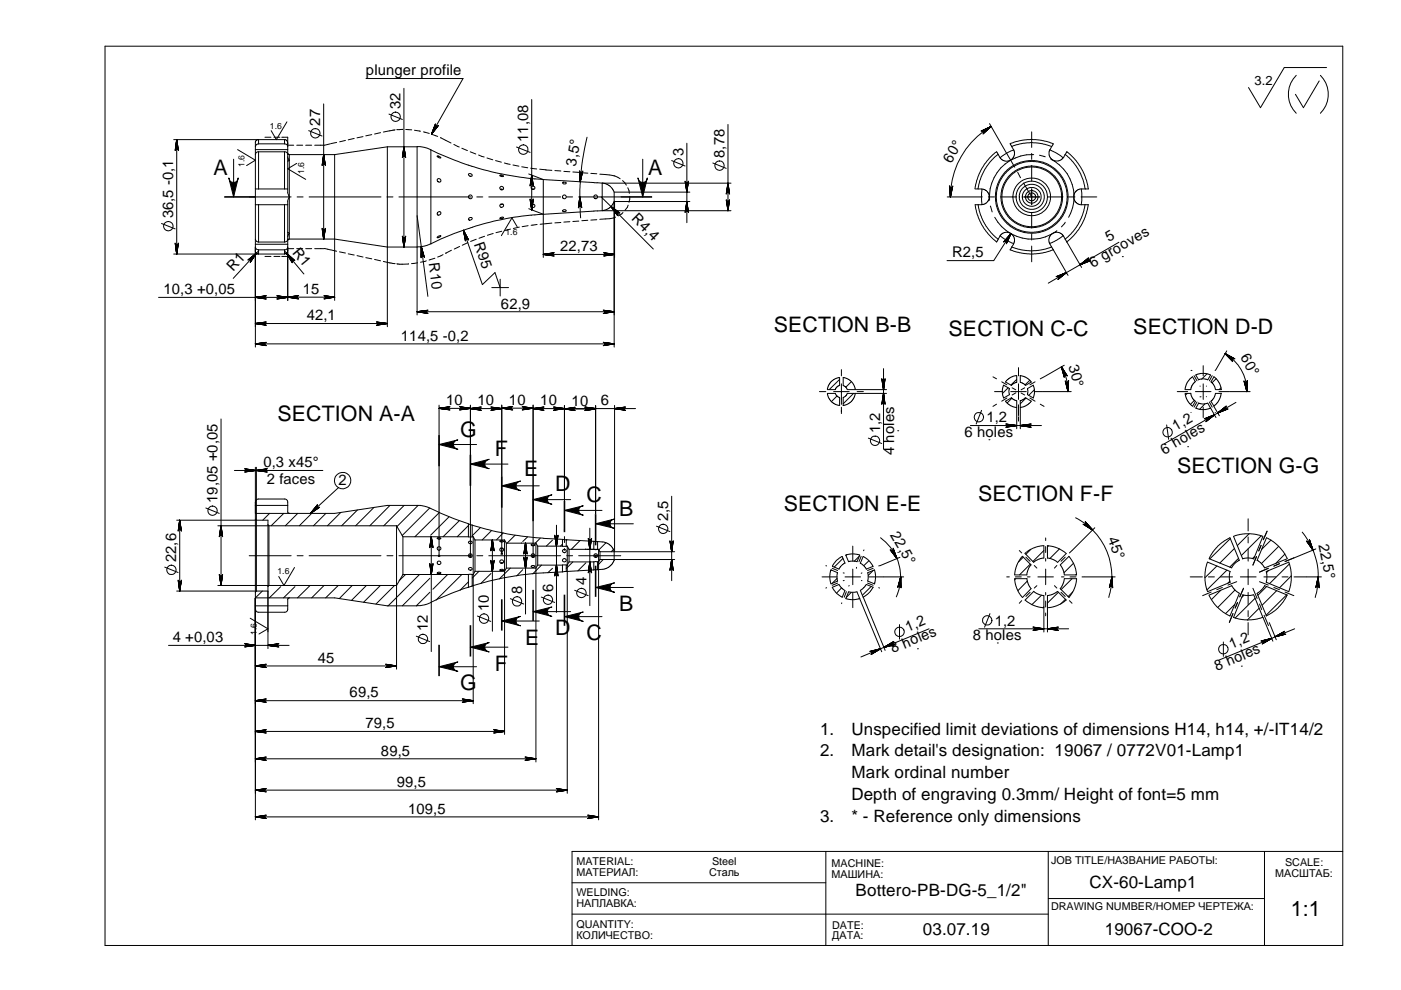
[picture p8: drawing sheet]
<svg xmlns="http://www.w3.org/2000/svg" width="297mm" height="210mm" viewBox="0 0 297 210" stroke-linecap="round" stroke-linejoin="round" font-family="sans-serif">
<defs><g id="words">
<g font-size="4.5">
<text x="45.3" y="37.1">A</text>
<text x="137.5" y="37.1">A</text>
<text x="164" y="70.4">SECTION B-B</text>
<text x="201.1" y="71.2">SECTION C-C</text>
<text x="240.3" y="70.8">SECTION D-D</text>
<text x="58.8" y="89.3">SECTION A-A</text>
<text x="97.5" y="92.6">G</text>
<text x="104.9" y="96.7">F</text>
<text x="111.1" y="100.9">E</text>
<text x="249.6" y="100.4">SECTION G-G</text>
<text x="117.7" y="104.2">D</text>
<text x="124.4" y="106.5">C</text>
<text x="207.4" y="106.2">SECTION F-F</text>
<text x="131.3" y="109.3">B</text>
<text x="166.2" y="108.3">SECTION E-E</text>
<text x="131.3" y="129.6">B</text>
<text x="111.3" y="136.7">E</text>
<text x="117.7" y="134.7">D</text>
<text x="124.4" y="135.7">C</text>
<text x="104.9" y="142.2">F</text>
<text x="97.5" y="146.4">G</text>
<text x="273.7" y="194.2">1:1</text>
</g>
<g font-size="3.6">
<text x="173.9" y="155.8">1.</text>
<text x="180.5" y="155.8">Unspecified limit deviations of dimensions H14, h14, +/-IT14/2</text>
<text x="173.9" y="160.4">2.</text>
<text x="180.5" y="160.4">Mark detail's designation: 19067 / 0772V01-Lamp1</text>
<text x="180.5" y="165">Mark ordinal number</text>
<text x="180.5" y="169.7">Depth of engraving 0.3mm/ Height of font=5 mm</text>
<text x="173.9" y="174.3">3.</text>
<text x="180.5" y="174.3">* - Reference only dimensions</text>
<text x="181.4" y="190">Bottero-PB-DG-5_1/2&quot;</text>
<text x="231" y="188.2">CX-60-Lamp1</text>
<text x="195.7" y="198.3">03.07.19</text>
<text x="234.2" y="198.3">19067-COO-2</text>
</g>
<g font-size="3.1">
<text x="77.6" y="16">plunger profile</text>
<text x="84.9" y="23.2" transform="rotate(-90 84.9 23.2)">32</text>
<text x="67.9" y="26.6" transform="rotate(-90 67.9 26.6)">27</text>
<text x="112" y="30.1" transform="rotate(-90 112 30.1)">11,08</text>
<text x="122.1" y="35.4" transform="rotate(-80 122.1 35.4)">3,5°</text>
<text x="144.9" y="33" transform="rotate(-90 144.9 33)">3</text>
<text x="153.6" y="33.5" transform="rotate(-90 153.6 33.5)">8,78</text>
<text x="201.7" y="34.7" transform="rotate(-60 201.7 34.7)">60°</text>
<text x="36.7" y="46.3" transform="rotate(-90 36.7 46.3)">36,5 -0,1</text>
<text x="133.8" y="46.5" transform="rotate(45 133.8 46.5)">R4,4</text>
<text x="61.8" y="53.6" transform="rotate(50 61.8 53.6)">R1</text>
<text x="100.5" y="51.7" transform="rotate(71 100.5 51.7)">R95</text>
<text x="118.7" y="53.3">22,73</text>
<text x="235.1" y="51.3" transform="rotate(-30 235.1 51.3)">5</text>
<text x="49.4" y="57.6" transform="rotate(-47 49.4 57.6)">R1</text>
<text x="90.9" y="55.9" transform="rotate(82 90.9 55.9)">R10</text>
<text x="201.8" y="54.6">R2,5</text>
<text x="231.7" y="56.8" transform="rotate(-30 231.7 56.8)">6 grooves</text>
<text x="34.7" y="62.4">10,3 +0,05</text>
<text x="64.2" y="62.3">15</text>
<text x="106.2" y="65.4">62,9</text>
<text x="65" y="67.9">42,1</text>
<text x="85" y="72.2">114,5 -0,2</text>
<text x="226.6" y="77.7" transform="rotate(75 226.6 77.7)">30°</text>
<text x="262.9" y="75.8" transform="rotate(60 262.9 75.8)">60°</text>
<text x="94.6" y="85.9">10</text>
<text x="101.3" y="86">10</text>
<text x="107.9" y="85.9">10</text>
<text x="114.6" y="86">10</text>
<text x="121.2" y="86">10</text>
<text x="127.4" y="86">6</text>
<text x="209.1" y="89.5">1,2</text>
<text x="186.6" y="91.8" transform="rotate(-90 186.6 91.8)">1,2</text>
<text x="204.5" y="92.6">6 holes</text>
<text x="249.3" y="91.5" transform="rotate(-30 249.3 91.5)">1,2</text>
<text x="55.8" y="99.1">0,3 x45°</text>
<text x="189.6" y="96.5" transform="rotate(-90 189.6 96.5)">4 holes</text>
<text x="246.8" y="96.4" transform="rotate(-30 246.8 96.4)">6 holes</text>
<text x="46.1" y="106.7" transform="rotate(-90 46.1 106.7)">19,05 +0,05</text>
<text x="56.6" y="102.6">2 faces</text>
<text x="71.8" y="102.9">2</text>
<text x="141.6" y="110.5" transform="rotate(-90 141.6 110.5)">2,5</text>
<text x="188.7" y="113.4" transform="rotate(60 188.7 113.4)">22,5°</text>
<text x="37.4" y="119.2" transform="rotate(-90 37.4 119.2)">22,6</text>
<text x="234.8" y="114.3" transform="rotate(67 234.8 114.3)">45°</text>
<text x="279.6" y="115.5" transform="rotate(79 279.6 115.5)">22,5°</text>
<text x="110.7" y="125.9" transform="rotate(-90 110.7 125.9)">8</text>
<text x="117.3" y="125.6" transform="rotate(-90 117.3 125.6)">6</text>
<text x="124.3" y="124.1" transform="rotate(-90 124.3 124.1)">4</text>
<text x="103.7" y="129.6" transform="rotate(-90 103.7 129.6)">10</text>
<text x="36.6" y="136.2">4 +0,03</text>
<text x="90.7" y="133.9" transform="rotate(-90 90.7 133.9)">12</text>
<text x="192.4" y="134" transform="rotate(-23 192.4 134)">1,2</text>
<text x="206.3" y="135.7">8 holes</text>
<text x="210.9" y="132.6">1,2</text>
<text x="261.1" y="137.6" transform="rotate(-23 261.1 137.6)">1,2</text>
<text x="67.4" y="140.5">45</text>
<text x="189.3" y="138.5" transform="rotate(-23 189.3 138.5)">8 holes</text>
<text x="258" y="142.2" transform="rotate(-23 258 142.2)">8 holes</text>
<text x="74.1" y="147.9">69,5</text>
<text x="77.5" y="154.4">79,5</text>
<text x="80.8" y="160.2">89,5</text>
<text x="84.1" y="166.8">99,5</text>
<text x="86.5" y="172.5">109,5</text>
</g>
<text font-size="2.8" x="266" y="18">3.2</text>
<g font-size="2.3">
<text x="122.2" y="185.8">МАТЕРИАЛ:</text>
<text x="122.2" y="183.5">MATERIAL:</text>
<text x="150.3" y="185.8">Сталь</text>
<text x="151" y="183.5">Steel</text>
<text x="176.3" y="183.8">MACHINE:</text>
<text x="222.8" y="183.1">JOB TITLE/НАЗВАНИЕ РАБОТЫ:</text>
<text x="270.4" y="185.9">МАСШТАБ:</text>
<text x="272.5" y="183.5">SCALE:</text>
<text x="122.2" y="190">WELDING:</text>
<text x="176.3" y="186.1">МАШИНА:</text>
<text x="122.2" y="192.4">НАПЛАВКА:</text>
<text x="122.2" y="196.7">QUANTITY:</text>
<text x="176.4" y="196.9">DATE:</text>
<text x="222.8" y="193">DRAWING NUMBER/НОМЕР ЧЕРТЕЖА:</text>
<text x="122.2" y="199.1">КОЛИЧЕСТВО:</text>
<text x="176.4" y="199.2">ДАТА:</text>
</g>
<g font-size="1.8">
<text x="57.2" y="27.3">1.6</text>
<text x="51.9" y="35.4" transform="rotate(-90 51.9 35.4)">1.6</text>
<text x="64.5" y="36.9" transform="rotate(-90 64.5 36.9)">1.6</text>
<text x="107.2" y="49.9">1.6</text>
<text x="58.8" y="121.8">1.6</text>
<text x="54.5" y="134.7" transform="rotate(-90 54.5 134.7)">1.6</text>
</g>
</g></defs>
<g fill="none" stroke="#000" stroke-width=".21">
<path d="M22.3 9.8h262.4v190.7h-262.4zM77.6 16.7h20.6l-6.7 11.8M85.6 18.7v33.7M274.8 16a5.7 5.7 0 0 0 0 8M279.7 17.2l-3.3 5.6-1.7-2.8M280 16a5.7 5.7 0 0 1 0 8M281.3 14.3h-9l-5 8.5-2.6-4.2M36.8 29.6h23.5M37.5 29.6v24.3M49.5 33.8v8M50.4 31.7l3.7 2.3-1.8 1.1M54.1 32.7v7.4"/>
<path d="M54.1 31.7v1M54.1 31.7h6.9M54.8 30.5v-.9h-.2l-.5 .4v1.7M54.8 32.2v7.9M54.8 32.2l-.5 .2-.2 .3M54.8 30.5l-.4 .1-.3 .5M54.8 32.2h5.5M54.8 30.5h5.5M56.2 29.1h1.2M58.1 29.1h1.3M59.7 29.1h1.3v3.6M60.3 29.6l.5 .2 .2 .5"/>
<path d="M60.3 32.2v7.9M60.3 32.2l.5 .1 .2 .4M60.3 30.5l.6 .2 .1 .4M60.3 29.6v.9M60.8 25.8l-2.2 3.8-1.1-1.9M61 32.4v.3l.3 .1M61 32.7v7.4M61 33.2l.3 .8M61 30.8h1.3M61.3 34v7.8M61.3 34l-.3 .2M61.3 32.8h9.7"/>
<path d="M61.3 32.8v1.2M62.9 30.8h1.3M62.9 34.6l-1.9 1.2 3.8 2.2M64.8 30.8h1.3M65.4 27.7l2.9 1.1M68.6 22v28.7M70 30.5l-1.2 .3h-2.1M71 32.8v17.9M71.4 30.2l-1.3 .3M73.2 29.8l-1.2 .3M75.1 29.4l-1.3 .2M77 29l-1.3 .2"/>
<path d="M78.8 28.5l-1.2 .3M80.7 28.1l-1.3 .3M82.1 31.1h6.3v21.3M82.1 31.1v21.3M82.1 31.1l-11.1 1.7M82.5 24.2l2.8 1.1M83.8 27.5l-2.5 .5M85.3 27.4l-1.2 .1M86 27.4l1.3 .1M87.9 27.6l1.3 .2M88.4 31.1l1.5 .1 1.5 .6v19.9M89.8 28l1.2 .3"/>
<path d="M91.3 31.8l5.1 2.2 3.7 1.3M91.6 28.5l1.2 .4M92.7 33.1l.6 .1 .2 .3-.6-.1zM93.4 29.2l2.2 1.1M96.2 30.6l1.2 .6M97.9 31.4l1.2 .5M99.3 36.9l.4-.1a.33 .33 0 0 1 .4 .5 .33 .33 0 0 1-.6 0zM99.7 32.2l1.2 .5M100.1 35.3a72.1 72.1 0 0 0 13.3 2.6M101.5 32.9l1.2 .4M103.3 33.5l1.2 .4M105.1 34.1l1.2 .3"/>
<path d="M106 37.2l.3-.1 .5 .3h-.5zM106.9 34.6l1.3 .3M108.8 35l1.2 .2M109.5 31.2l2.9 1.1M110.6 35.4l1.3 .2M112.1 36.9l3 1.1M112.5 35.7l1.3 .1M112.7 21.1v23.4M113.4 37.9l1.8 .2M114.4 35.9l2.6 .2M115.2 38.1v7.3l12.5-.7M115.2 38.1l12.5 .7v5.9"/>
<path d="M117.6 36.2l1.3 .1M119.3 38.7l.5-.1 .3 .2-.6 .2zM119.5 36.3l1.3 .1M121.5 36.5h1.2M123.4 36.6l1.2 .1M124.5 29.1a54.8 54.8 0 0 0-1.4 17.1M125.3 36.8h1.2M127.2 36.9l2 .2M127.7 38.8l.7 .1 .8 .5 .7 .7 .3 .6v2l-.2 .5-.9 1-1.4 .5M127.7 38.8h27.3M129.3 37.1a4.2 4.2 0 0 1 2.2 .8M132 38.3l.8 1"/>
<path d="M133.1 39.8l.3 1.2M136.3 33.8v8M142.4 34.1l2.8 1.1M145.6 30.4v16.8M151.1 34.6l2.9 1.1M154.3 26.4v18.3M209.8 26.2l3.6 6.3M210.1 26.8a17.3 17.3 0 0 0-8.6 15M211.6 32.7l-1.6 1.6-1.3 1.7-.9 2.2-.5 1.8M211.6 32.7a.37 .37 0 0 0-.2-.4 .37 .37 0 0 0-.5 .1l-1.6 1.7-1.4 2-.8 2.2-.4 1.7M213.4 32.5l1.7 2.9M214.5 31.1l-.3-.6v-.1l2.1-.6 2.2-.2 2.2 .1 1.9 .5 .7 .3-.3 .6"/>
<path d="M214.5 31.1l2.2-.7 1.7-.2 2.5 .3 2.1 .6M214.5 31.1l.5 .8 .1 .8-.2 .6-.6 .6-.6 .3-1.1-.2-.5-.5-.5-.8M214.9 31.8l-1.2 .5-1.7 1.2M215.8 36.5l.6 1.2M217 38.8l1.7 3M218.7 28v3.3M218.7 32.5v1.3M218.7 35.1v3.3M219.2 32.8a9 9 0 0 0-9.4 9.7M220.4 32.9l1.2 .3M222.5 31.8l1.4 .6 1.5 1.1M222.8 33.8a8.9 8.9 0 0 1 3.8 12.3"/>
<path d="M223 31.1l-.6 1v.8l.5 .8 .6 .4h.9l.8-.4 .3-.4M225.8 32.7l1.6 1.5 1.2 1.6 .9 2.1 .6 2.2M226.2 32.1l2 2 1.4 2.2 .8 2 .4 1.8h-.7M226.2 32.2l-.7 1.2M34.2 47.4l2.9 1.1M36.8 53.9h23.5M52.8 41.8h8.9M54.1 50.7l.3 .5 .4 .1M54.1 43.4v7.3M54.1 43.4h.7M54.1 40.1v3.3M54.1 52.4l.3 .4 .4 .2"/>
<path d="M54.1 50.7v22.9M54.1 40.1h6.2M54.1 51.8h6.9M54.8 53v.9l-.4-.2-.3-.5M54.8 43.4v7.9M54.8 43.4h5.5M54.8 51.3h5.5M54.8 53h5.5M54.8 53.2l-5.4 5.8M56.2 54.4h1.2M58.1 54.4h1.3M59.7 54.4h1.3"/>
<path d="M60.3 43.4v7.9M60.3 40.1h.7M60.3 43.4h.7M60.3 53v.9M60.3 53.2l4.1 4.9M61 53.2l-.3 .5-.4 .2M61 43.4v7.3M61 50.7l-.3 .5-.4 .1M61 40.1v.9l.3 .8M61 49.3l.3 .2M61 52.4l-.1 .4-.6 .2M61 50.7v13"/>
<path d="M61 52.7h1.3M61.3 50.7h-.2l-.1 .3M61.3 41.8v7.7M61.3 41.8l-.3 .7v.9M61.3 49.5l-.3 .7M61.3 50.7h9.7M61.3 49.5v1.2M62.9 52.7h1.3M63 41.8h1.3M64.8 52.7h1.3M65.5 41.8h15.3M66.7 52.7h2.1"/>
<path d="M68.8 52.7l1.2 .3M70.1 53l1.3 .3M71 50.7l11.1 1.7M71 50.8v12.9M72 53.4l1.2 .3M73.8 53.8l1.3 .3M75.7 54.2l1.3 .3M77.6 54.6l1.2 .3M79.4 55l1.3 .3M81.3 55.4l2.5 .5M82 41.8h1.3M82.1 52.4h6.3"/>
<path d="M82.1 52.4v16.9M84.1 55.9h2.5M84.6 41.8h15.2M88.4 45.7l2.3 17.1M88.4 52.4v14.4M88.5 55.7l-1.3 .2M90.4 55.3l-1.2 .3M91.4 51.7l-1.5 .5-1.5 .2M92.2 54.8l-1.2 .3M92.8 45.1a.39 .39 0 0 1 .6-.1 .39 .39 0 0 1-.3 .6l-.4-.1zM92.8 50.1l.7-.1-.4 .3-.4 .1zM93.9 54l-1.1 .5"/>
<path d="M94.5 53.7h.1M95.7 53.1l-1.2 .6M97.5 52.3l-1.2 .5M98.3 48.8l4 11.5 2.6-2.5 1.1 3.2M99.2 51.4l-1.2 .6M99.4 46.2l.6-.1a.36 .36 0 0 1-.1 .5 .36 .36 0 0 1-.5-.2zM101 50.7l-1.2 .5M101.1 41.8h1.3M102.7 50.1l-1.1 .4M103.6 41.8h15.3M104.6 49.5l-1.3 .4M106 46.2l.4-.2 .4 .1-.4 .3h-.4z"/>
<path d="M106 59.2v3.6M106.1 40.2h.5M106.4 49l-1.2 .3M106.6 43.3h-.5M108.2 48.6l-1.2 .3M109.6 48.1l-1.1-1.9-2.2 3.8M110.1 48.1l-1.3 .3M112 47.9l-1.3 .2M112.1 44.3l3 1.1-2.5 .2M112.6 45.6a62.9 62.9 0 0 0-21.2 6.1M112.8 43.4h.4M112.8 40.1h.4"/>
<path d="M113.9 47.6l-1.3 .2M115.2 53.9h15.1M115.2 45.5v9.1M117 47.3l-2.5 .3M118.9 47.2l-1.3 .1M119.3 44.6l.2-.1 .5 .1a.36 .36 0 0 1-.3 .3 .36 .36 0 0 1-.4-.3zM120.1 41.8h1.3M120.8 47l-1.3 .1M122.7 41.8h8.9M122.7 46.9l-1.2 .1M124.6 46.7l-1.2 .1M126.5 46.6l-1.2 .1"/>
<path d="M127.5 41.8l11 11M127.7 44.7h27.3M129.2 46.4l-2 .1M130.2 42.8v30.8M130.3 42.6v12M130.3 42.7h16M130.3 40.7h16M130.5 46l-1.2 .4M132.1 45.1l-1 .7M133.2 43.5l-.7 1.1M133.5 41.6l-.2 1.3M200.8 41.8h4.1"/>
<path d="M205 41.8h3.3M206.8 40.1h1.3M207.4 43.4h-.6v.1l.3 1.6 .7 1.8 1.3 2.2 2.2 2.2M207.4 43.4l.4 1.8 .8 1.9 1.6 2.3 1.4 1.3M208.1 40.1l.7 .1 .7 .6 .2 .6v.7l-.2 .6-.7 .5-1.4 .2M208.2 40.1l-.1 1.5 .1 1.8M209.5 41.8h1.3M210 43.7l.4 1.2M210.9 46.1a8.9 8.9 0 0 0 13.2 2.8M211.3 51.3l1.1-1.7 .6-.3h.9l.9 .6 .3 .6v.9l-.6 1M212 50l1.5 1 1.4 .7M212.1 41.8h3.3"/>
<path d="M214.3 49.5l-3.6 5.8h-9.9M217.1 41.8h3.3M218.7 40.1v3.3M218.7 45.1v3.3M218.7 49.6v1.3M218.7 52.2v3.3M222.1 41.8h3.3M222.6 51.8l.7 1.2-1.7 .5-1.9 .3h-1.9l-2.1-.3-1.5-.5 .3-.6M223 52.3l-1.9 .6-2.1 .3-2.5-.2-2-.6M223.4 53l3 5.4M225.4 50l-1.5 1-1.4 .7M225.8 50.7l-.4-.8-.6-.5-.5-.2-.7 .1-.6 .3-.5 .7-.1 .9 .2 .5"/>
<path d="M225.8 47.1l-.8 1M226.2 51.4l3.1 5.3M226.7 41.8h1.2M229.2 41.8h3.3M229.2 40.1l.2 .8-.2 2.5M230 43.4l-.6 2.4-.8 1.8-1.1 1.6-1.7 1.5M230.1 40.1h-1.1l-.8 .3-.5 .8v.9l.3 .8 .6 .4 2.2 .1M230.7 43.4l-.7 2.7-1.2 2.4-1.1 1.4-1.5 1.4-.4-.6M237.2 51.4l-15 8.6M238 54.4h.1M54.1 68.6h28M54.1 72.9h76.1"/>
<path d="M71 63h-37.4M88.4 66.1h41.8M104.3 61h3.5M178.4 78.4v1.3M187.3 78.2v17M210.5 79.9l.8 .4M215.9 77.9v1.8M216.3 79.6l1.3 .4 1.1 1-1.3 .7M216.4 79.6l-.1 1.5 .6 .2 .5 .4M221.4 79.9l-.8 .4M225 77.8a10.2 10.2 0 0 1 1.4 5.2M225.6 77.4l-4.2 2.5"/>
<path d="M252.5 78.5h.1M253.2 79.6l.6 1.1M253.5 79.5l1.1-.3h1l1.1 .3-.6 1-.8-.2-1.2 .2zM255.1 77.5v2.2M255.9 79.3l-1.1 1.1M257 79.6l-.6 1.1M257.3 79.9l1.1 1.1 .6 1.6h-1.3l-.3-.9-.6-.7 .6-1.1M257.6 78.5h.1M259.8 75a9.2 9.2 0 0 1 4.6 8M260.1 74.4l-2.4 4.1M46.9 88.8v35.3M49.7 99.8h18.8"/>
<path d="M54.1 99.1v9.7M54.4 99.1v11.2M93.1 85.9v32.1M93.1 86.6h13.3M93.1 94.2h7.9M99.7 85.9v32.1M99.7 98.4h8M106.4 85.9v31.6M106.4 86.5h6.6M113 85.9v32.1M113 86.6h6.7M119.7 86v20.2"/>
<path d="M119.7 86.7h6.6M121.8 86.6h12.9M126.3 86v23M130.3 86v30.9M173.7 83h1.4M175.4 83.4h1.7l.3 .5 .6 .4v1.7l-.8-.2-.8-.5-.6-.8zM176.1 81.1l.8-.7 1.1-.3v1.6l-.7 .5-.2 .4h-1.7l.2-.8zM176.7 83h3.3M177.5 84l-1.2 1.1M178 80.4l-2.2 2.2M178.4 81.4v4.3M178.4 86.3v1.4"/>
<path d="M178.8 84.3l.5-.3 .3-.6h1.8l-.4 1.1-.6 .7-.9 .6-.7 .2zM178.8 80.1v1.7l.4 .2 .4 .6M178.8 80l1 .4 .7 .5 .5 .6 .4 1.1h-1.7M180.5 80.9l-1.2 1.2M181 83.4l-2.2 2.2M181.4 83.4h6.6M181.4 82.6h6.6M181.7 83h1.3M184.1 92.9l2.8 1.1M190.3 91.3h.1M205.7 90.2h15.1M208.1 87l-1.1 2.9"/>
<path d="M209.7 93.2h.1M210.9 83h1.7M211.3 85.7l-.8 .5M212.4 81l1.1 .6M212.8 81.7l1.2 .7-.1 .3 .1 1-1.2 .7-.3-1v-.8zM213.5 80.6l1.2-.8 .9-.2v1.5l-.7 .2-.4 .4-1.3-.7zM213.5 84.4l-1.1 .7M213.7 82.2l-1.1 1.2M214.3 83h3.3M214.4 84.3l1.2 .7v5.9M214.5 84.3l-1.3 .8 1.1 .9 1.3 .4M214.5 84.4l-1 1"/>
<path d="M214.6 82.2l.7 .4M215.4 83.3l-.8 .4M215.6 80.4l-1.3 1.2M215.9 81.4v3.3M215.9 85.8v2.3M215.9 88.4v.9M216.3 84.9l.7-.2 .4-.4 1.3 .8-.9 .8-1.5 .5M216.3 85v5.9M216.5 83.3l.8 .4M217.3 82.2l-.8 .4M217.6 84.4l-1.3 1.2M217.8 82.4l1.3-.7 .2 .9v.8l-.2 1-1.3-.7z"/>
<path d="M218.4 80.6l-1.1 1M218.4 84.4l1.1 .7M219.2 83h7.9M219.3 82.6l-1.2 1.2M219.5 81l-1.1 .6M220.6 85.7l.8 .5M247.4 90.1l.4 3M249.6 83h2.2M251.7 83.4l-.4 .4M251.8 94.7h.1M252.5 83.4l.3 .9 .6 .8-.6 1-.9-1-.6-1.4v-.3h1.2M252.5 87.4v.1"/>
<path d="M253.2 84.9l-.8 .8M253.4 80.9l-.7 .8-.2 .9h-1.2M253.4 81l-.5-1.1-.3 .2-.9 1-.5 1.5M253.4 83h3.4M253.8 85.2l-.6 1.1M254.1 85.5l-.6 1 1.1 .3h1l1.1-.3M254.1 85.4l.7 .3 1.3-.2 .6 1M254.4 84.1h.1M254.4 81.8l.1 .1M255.1 81.4v3.3M255.1 86.3v2.2M255.4 85.7l-1.1 1.1"/>
<path d="M255.8 81.8v.1M255.8 84.1h.1M256.4 85.2l.6 1.1M256.7 86.6l1.1 1.9M257.4 86.2l1.1 2M257.6 87.4l.1 .1M257.9 80.3l-.9 .8M258.4 83h2.2M258.9 82.2l-.4 .4M258.9 83.4l-.4 1.4-1.1 1.3-.6-1 .5-.7 .4-1h1.3M260.7 83h4.3M262 85.3l-15.1 8.8"/>
<path d="M37.5 110.3h19.3v1M38.1 110.3v15M43.6 107.7l2.9 1.2M46.2 111.5h10.7M52.8 117.8h8.9M54.1 108.9h16.9l11.1-1.7h7.1l1.8 .4a52.8 52.8 0 0 0 8.3 3.5M54.1 106.5l.2-.4 .4-.3h5.8l.5 .5v2.3l.3 .3M54.1 110.1l.3 .2v15l-.3 .2M54.1 110.1v15.4M54.1 108.9v1.2M56.8 111.3v13M56.8 111.3l.2 .2"/>
<path d="M57 111.5v12.6M57 111.5h27.1M57.1 108.9l-1.4 1.4M60.2 108.9l-2.7 2.6M61 107.2h-6.9v1.7M63 117.8h1.3M63.1 108.9l-2.6 2.6M65.5 117.8h15.3M66 109l-2.5 2.5M69.1 108.9l-2.6 2.6M71.8 103.4l-6 5.5M72.3 108.6l-2.9 2.9"/>
<path d="M75.8 108.1l-3.4 3.4M79.3 107.6l-3.9 3.9M82 117.8h1.3M82.7 107.2l-4.3 4.3M84.1 111.5v12.6M84.1 111.5l1.3 2.3M84.6 117.8h15.3M85.4 113.8v8M85.4 113.8h13.9M85.7 107.2l-4.3 4.3M88.6 107.2l-4.4 4.4M91.1 107.7l-5.8 5.9"/>
<path d="M91.4 113.8v24.3M92.7 114.1l.5-.1 .3 .2-.5 .1-.2-.1zM93 117.7l.3 .3M93.1 108.7l-5.1 5.1M93.2 117.7l-.3 .3M95.2 109.6l-3.9 3.9M97.4 110.4l-3.5 3.4M99.3 113.8h.8M99.3 111.4l-2.4 2.4M99.4 114.8l.5-.1a.35 .35 0 0 1 0 .6 .35 .35 0 0 1-.5-.2zM99.6 117.7l.3 .3M99.9 117.7l-.3 .3"/>
<path d="M100.1 111.4a60.5 60.5 0 0 0 15.1 2.7l4.1 .3M100.1 111.4l-.8-.3v2.7M100.1 111.4v2.4M100.1 113.8h.2M100.3 113.8v8M100.3 113.8l.4 .7M100.7 114.5v6.6M100.7 114.5h6.3M101.1 117.8h1.3M101.9 111.9l-1.8 1.7M103.6 117.8h15.3M104.2 112.5l-2 2"/>
<path d="M104.4 114.5v19.3M106 114.7h.8a.48 .48 0 0 1-.8 .1zM106.1 116.2l.2 .1h.3M106.3 117.4h.3M106.3 117.2l.3 .3M106.4 103h7.9M106.5 117.2l-.3 .3M106.6 119.4h-.5M106.7 113l-1.4 1.4M107 114.5v6.6M107 114.5l.4 .7M107.4 115.2v5.3"/>
<path d="M107.4 115.2h6.2M109.2 113.5l-1.7 1.7M110.6 115.1l-.1 .1M111.4 115.2v15M111.8 113.8l-1 1M112.6 115.5l.6-.2 .2 .2-.6 .2zM112.6 120l.7-.1a.17 .17 0 0 1 .1 .3 .17 .17 0 0 1-.2 .1 .37 .37 0 0 1-.6-.2zM112.9 117.7l.3 .3M113 105.9h8M113.2 117.7l-.3 .3M113.6 115.2v5.3M113.6 115.2l.4 .6"/>
<path d="M114 115.8v4M114 115.8h5.3M114 119.8h5.3M114 119.8l-.4 .7M114.6 114.1l-1.1 1.1M114.8 119.8l-1.9 1.9M117.1 114.5l-1.3 1.3M118 111.4v18.5M119.3 115.8h.8M119.3 119.8h.8M119.3 114.4h.8M119.3 115.4l-.5 .4"/>
<path d="M119.3 114.4v1.4M119.3 119.8v1.5M119.7 112.1v.4M119.7 113.8v1.2M119.7 116.3v.4M119.7 108.2h7.9M120.1 115.8h.2M120.1 119.8h.2M120.1 114.4v1.4M120.1 119.8v1.4M120.1 114.4l5.8 .4M120.1 117.8h1.3"/>
<path d="M120.2 114.4l-.1 .2M120.3 115.8v4M120.3 115.8l.3 .7M120.3 119.9v48.3M120.6 116.5v2.6M120.6 116.5h6M120.6 119.1h5.3M120.6 119.1l-.3 .7M121.5 119.1l-1.4 1.4M122.7 117.8h8.9M123 114.6l-1.9 1.9M124.2 119.4l-1.7 1.6"/>
<path d="M124.2 116.4l-.1 .1M125.1 112v16.4M125.9 114.8v1.7h.8M125.9 119.1h.8M125.9 114.8h.8M125.9 119.1v1.7M126.2 117.7l.2 .3M126.3 117.7v.3M126.3 111.1h8M126.4 117.7l-.3 .3M126.7 114.8l1.3 .1 .9 .3 .8 .7 .5 .9M126.7 116.5h.2"/>
<path d="M126.7 119.1h.2M126.7 114.8v1.7M126.7 119.1v1.7M126.9 116.5v2.6M126.9 116.5l.3 .5M126.9 119.2v54.6M127.2 117v1.6M127.2 117h3M127.2 118.6l-.3 .5M127.2 118.6h3M127.9 118.6l-1.2 1.3M128.5 115.1l-1.5 1.5"/>
<path d="M130.1 116.5l-.5 .5M130.2 118.6l-.4 .9-.8 .8-.9 .4-1.4 .1M130.2 117v1.6M130.2 116.8v.2M130.3 117h12.7M130.3 118.6h12.7M139.2 111.6l2.8 1.1M142.4 105.2v17.9M175.1 119.9l.2 .1M177.1 119.1l.9-.8 .6-.3 .6 1.4-.6 .3-.7 1-1.4-.6zM178.7 118.4l-1.8 1.8M179.4 117.7l1.8-.3 1.1 .3-.6 1.4-.5-.1-1.3 .1z"/>
<path d="M179.5 117.6l-.1 .2M180.8 115.8v3.2M182.2 118l-1.1 1M182.6 118l-.5 1.1M183.2 116.6l-.1 .2M184.2 118.9l-1.1 1M186.5 119.9l-.2 .1M186.7 114a10.2 10.2 0 0 1 3.3 12.5M190.8 118.2l-4.2 1.7M216.1 116.7l.5 .5M217 118.1l-1.1 1M217.3 117.3l1.3-.9 .9-.4 1.8-.3v2.6"/>
<path d="M217.3 117.4l1.9 1.8 1-.7 1.1-.2M217.5 118.1l.9 .9M218.4 119.6l-2.2 2.3M218.5 116.5l-1 1M218.6 119.7l-.7 1.3-.2 .9h-2.6l.1-.9 .4-1.2 1.1-1.8 1.9 1.8M219.3 119.9l.5 .6M221.3 116.7l-2.3 2.4M221.7 114.1v.5M221.7 115.9v1.3M221.7 118.4v.6M222 115.7l2.2 .5 1.9 1.2-1.9 1.8M222.1 115.7v2.6l1.2 .3 .9 .6"/>
<path d="M222.3 115.8l-.2 .1M224.1 119.9l-.5 .6M224.6 116.4l-2 2M225.8 118.1l-.8 .9M226.6 118l1.2 1.8 .5 2.1h-2.6M226.7 118l-1.9 1.8 .6 1 .2 1.1M227.3 116.7l-.6 .5M227.6 119.4l-2 2M228 109.8a14 14 0 0 1 7.1 16.9M232.1 111.9l-4.8 4.8M256 119.2l4.8 2-.2 .6 .2 1.7-4.8 1.9-.3-1.1-.3-1.9 .3-2.1zM258 120l-2.5 2.5"/>
<path d="M260.9 114.2l-4.4 4.3M261.7 116.3l-3.1 3.1M262.6 118.4l-1.9 1.8M264.6 110v2.6M264.6 113.8v1.3M264.6 116.4v2.6M264.8 113.2l-2.5 2.5M266 118l-.4 .4M266.4 118l-.8 1.8M267.4 115.6l-.5 1.2M267.4 113.6l-4.2 4.2M267.7 113.7l-2.4-.5h-1.8l-2 .5 2 4.8"/>
<path d="M267.8 113.7l-2 4.8-.9-.2-1.5 .2M268.6 112.6l-.8 1.8M269.5 114.5l-2 2M271.1 115.8l-3.6 3.7M271.3 119.5l-1.2 .5M272.4 117.5l-1.9 2M272.9 118.4l-.7-1.3-1.4-1.6-.9-.7-1.4-.8-2 4.8 1.1 .8 .5 .8 4.8-1.9M273.4 119.6l-4.2 4.2M276.1 112.8a14.8 14.8 0 0 1 2.7 13.9M279 116.4l-6.5 2.7M34.9 120.2l2.9 1.2M35.7 136.8h25.6"/>
<path d="M37.5 125.3h19.3M46.2 124.1h10.7M53 131.1l3.8 2.2-1.9 1.1M54.1 126.8h16.9l11.1 1.7 7.1-.1 2.2-.6M54.1 126.8v1.7h6.9M54.1 125.5v1.3M54.1 126.8v47M55.6 125.3l-1.5 1.5M56.8 124.3v13.2M57 124.1l-.2 .2M57 124.1h27.1M59.5 124.4l-2.4 2.4"/>
<path d="M61.3 126.8l-.3 .2v2.3l-.5 .5h-5.8l-.4-.2-.2-.5M62.4 120.3l-2.2 3.8-1.1-1.9M62.5 124.4l-2.4 2.4M62.7 124.1v.1M65.7 124.1l-2.6 2.7M68.7 124.1l-2.6 2.7M71.7 124.1l-2.7 2.7M74.7 124.1l-2.8 2.8M77.7 124.1l-3.2 3.2M80.6 124.1l-3.5 3.6M83.7 124.1l-4 4M84.1 124.2v17.7"/>
<path d="M85.4 121.8h13.9M85.4 121.8l-1.3 2.3M86 121.8l-1.4 1.3M88.3 134.9l2.8 1.1M88.9 121.8l-6.6 6.7M91.1 125.6l-2.8 2.9M91.1 122.6l-5.8 5.9M92.7 121.4l.3-.1 .5 .1a.44 .44 0 0 1-.8 0zM94.9 121.8l-3.1 3.1M97.9 121.8l-5.4 5.4M99.3 124.5l-3.7 1.3-4.3 1.9M99.3 121.8h.8"/>
<path d="M99.3 123.4l-1.8 1.8M99.3 121.8v2.7M99.7 137.2h8M100.1 121.8v2.5l-.8 .2M100.1 121.8h.2M100.3 121.8v27.4M100.7 121.1l-.4 .7M100.7 121.1h6.3M101.2 130.6l2.9 1.2M101.6 121.1l-1.5 1.5M104.1 121.6l-2.2 2.1M106 120.8l.6-.1 .2 .2-.6 .1z"/>
<path d="M106.4 131.7h7.9M107 121.2v34.5M107.4 120.5l-.4 .6M107.4 120.5h6.2M108.2 120.5l-2.3 2.2M108.2 126.9l2.8 1.2M110.8 120.8l-1.2 1.3M113 129.7h8M113.6 120.5v41.1M114.8 126.6l2.8 1.1M117.1 120.5l-.9 .9M119.3 121.3l-4.1 .2a63.8 63.8 0 0 0-15.1 2.7"/>
<path d="M119.7 130.7h7.9M120.1 121.2l-.8 .1M121.8 125.2l2.9 1.1M125.9 120.8l-5.8 .4M126.3 124.6h8M126.7 120.8h-.8M174.3 122.3h3.2M175.3 124.6l-.2 .1M176.1 120.8l1.5 .6-.1 .4 .1 1.4-1.4 .6-.3-1.1zM176.3 120.9l-.2 .1M176.4 124.5l.7 1 1.5 1.1 .6-1.4M176.4 120.5l1.2 .5"/>
<path d="M176.5 124.5l1.4-.6 .5 .7 .7 .6M177.5 122.6l-1.1 1.1M177.6 123.6l-1.2 .5M178.4 124.6l-1 1.1M178.5 127.8l-.1 .2M178.8 121.5h.2M179 123.1h-.2M179.2 122.3h3.3M179.5 125.4l-.5 1.2M179.9 125.5h1.8l.6 1.4-1.1 .2-1.9-.2zM180 124.1v.2M180.5 125.6l-1.1 1.1"/>
<path d="M180.8 120.7v3.3M180.8 125.6v3.2M181.6 120.3v.2M182.2 126.8l-.1 .2M182.3 127l4.6 11.2M182.6 123.1h.2M182.8 121.5l-.2 .1M183 126.7l4.7 11.2M183.6 123.9l1.5 .6-.6 .9-1.5 1.2-.6-1.4 .7-.5zM183.9 123.6l1.2 .5M184 121.4l1.4-.6 .2 1-.2 2-1.4-.6zM184.1 122.3h7.5"/>
<path d="M184.7 124.3l-1.9 1.9M185.1 120.1l-1.2-1.6-.9-.5-.6 1.4 .5 .3 .8 1 1.4-.6M185.1 120.5l-1.2 .5M185.2 120.9l-1.1 1.1M185.5 123.6l-.2 .2M186.3 124.6l.2 .1M190.7 132.4v3.1M194.5 137.6h.1M197 133.3l-14.5 6M207.5 133.3h19.1M209.9 130.1l-1.2 2.9M211.5 136.3h.1"/>
<path d="M213.4 122.3h.6M215.3 122.3h1.2M215.3 122.7l-.2 .2M216.6 127.4l-.5 .5M217.7 122.7h-2.6l.4 1.9 1.2 2.1M217.7 122.7l.3 1.2 .6 .9-1.8 1.9M217.8 123.2l-2 2M217.8 122.3h.6M218.4 125.6l-.9 .9M219.2 125.4l.8 .6 1.3 .3v2.5l-.9-.1-1.2-.3-1.9-1.2 1.9-1.8M219.8 124.2l-.5 .5M220 122.3h3.4"/>
<path d="M220.8 126.2l-2 2M221.3 128.7l-.2 .2M221.3 129v5M221.7 120.7v3.3M221.7 125.6v.6M221.7 127.4v1.3M221.7 130v.6M222.1 126.3l1-.3 1.1-.6 1.9 1.8-2.1 1.3-1.9 .4zM222.1 129v5M223.6 124.2l.5 .5M224.4 125.6l-2.3 2.3M225 125.6l.8 .9"/>
<path d="M225 122.3h.6M225.6 122.7h2.7l-.5 2.1-1.1 1.9-1.9-1.9 .5-.9zM225.9 127.1l-1 1M226.7 127.4l.6 .5M226.9 122.3h1.2M227.3 122.7l-2.3 2.3M227.5 125.5l-1.1 1M228.3 121.7l-.3 .2M229.4 122.3h.6M230 122.3h6.4M252.3 122.3h2.6M256.2 122.3h1.3"/>
<path d="M256.8 125.5l-1.8 .8M258.7 122.3h2.6M258.8 125.2l-1.9 1.9M259.2 124.6l-1.2 .4M259.4 136.1v3.1M260.1 120.9l-4.2 4.2M260.8 123.2l-.5 .5M261.1 120.4l.9-1.2 .8-.4-2-4.8-1.1 .6-1.5 1.2-1 1.2-.8 1.5 4.8 1.9M261.4 130.1l-.8 1.9M261.8 128.2l-2 1.9M261.8 125.1l-3.6 3.7M262.2 123.3l-1.9 .8"/>
<path d="M262.4 127.7l-.5 1.2M262.8 125.8l-2 4.8-1.5-.8-1.4-1.2-.9-1.2-.7-1.2M262.8 125.8l-1.2-.9-.4-.7-4.8 2M263 122.3h3.3M263.7 124.7l-.9 1.8M263.7 126.2l-.4 .5M264.6 120.7v3.3M264.6 125.6v2.6M264.6 129.5v1.2M264.6 132v2.6M265.6 124.7l.9 2.2M265.8 126.1l-.7 .2-1.6-.2-2 4.8"/>
<path d="M265.8 126.1l2 4.8-1.2 .3-1.8 .3-1.7-.2-1.6-.4M266.1 126.8l-4.2 4.2M267 129l-2.5 2.5M267 128.1l.5 1.2M267 123.3l1.9 .8M267.8 131l2.1 4.9M268 122.3h2.6M268 130.4l.9 2.2M268.5 130.6l1.2-.7 1.1-.9 1.3-1.4 .8-1.4-4.8-2-.5 .7-1.1 .9 2 4.8M268.5 121.2l4.8-2 .4 1.6 .1 1.6-.2 1.7-.4 1.3-4.7-1.9 .1-.7zM268.6 124.3l-1.9 1.9M268.9 120.5l-1.9 .8"/>
<path d="M269 120.9l-.5 .5M269.1 132l1.5 3.7M270.1 124.6l1.2 .4M270.7 125.2l-3.1 3.1M271.8 122.3h1.3M272.5 125.5l1.8 .8M272.8 126.1l-4.4 4.3M273.8 122.1l-2.5 2.5M274.4 122.3h5.8M274.5 133.3l-16.1 6.7M54.1 141.2h30M54.1 155.1h52.9"/>
<path d="M54.1 148.6h46.2M93.1 141.4h7.9M263.2 141.2h.1M54.1 167.5h66.2M54.1 173.2h72.8M54.1 160.9h59.5M121.3 187.2h53.8M121.3 193.8h100.9M175.1 180.5v20M222.2 190.5h45.9M222.2 180.5v20M268.1 180.5v20"/>
<path d="M284.7 180.5h-163.4v20"/>
<circle cx="66.8" cy="28.3" r="1"/>
<circle cx="83.9" cy="24.8" r=".99"/>
<circle cx="93.1" cy="38.2" r=".39"/>
<circle cx="106.4" cy="39.9" r=".38"/>
<circle cx="111" cy="31.7" r="1.01"/>
<circle cx="113" cy="39.8" r=".38"/>
<circle cx="143.8" cy="34.6" r=".99"/>
<circle cx="152.6" cy="35.1" r=".99"/>
<circle cx="35.7" cy="48" r="1"/>
<circle cx="99.7" cy="41.7" r=".39"/>
<circle cx="106.4" cy="43.6" r=".39"/>
<circle cx="113" cy="43.6" r=".38"/>
<circle cx="119.7" cy="41.7" r=".39"/>
<circle cx="126.3" cy="41.7" r=".41"/>
<circle cx="218.7" cy="41.7" r="6.5"/>
<circle cx="218.7" cy="41.7" r="4"/>
<circle cx="218.7" cy="41.7" r="7.7"/>
<circle cx="218.7" cy="41.7" r="3.3"/>
<circle cx="218.7" cy="41.7" r="2"/>
<circle cx="218.7" cy="41.7" r="1.33"/>
<circle cx="218.8" cy="41.7" r="2.64"/>
<circle cx="218.8" cy="41.7" r=".82"/>
<circle cx="218.8" cy="41.7" r="6.3"/>
<circle cx="218.8" cy="41.7" r="7.5"/>
<circle cx="185.5" cy="93.5" r=".99"/>
<circle cx="207.5" cy="88.4" r="1"/>
<circle cx="247.6" cy="91.6" r="1"/>
<circle cx="45.1" cy="108.3" r=".99"/>
<circle cx="72.6" cy="101.9" r="1.74"/>
<circle cx="93.1" cy="116.3" r=".38"/>
<circle cx="93.1" cy="119.3" r=".37"/>
<circle cx="99.7" cy="117.8" r=".39"/>
<circle cx="106.3" cy="116.5" r=".38"/>
<circle cx="106.4" cy="119.1" r=".38"/>
<circle cx="113" cy="117.8" r=".41"/>
<circle cx="119.6" cy="118.8" r=".39"/>
<circle cx="119.7" cy="116.8" r=".39"/>
<circle cx="126.3" cy="117.8" r=".4"/>
<circle cx="140.6" cy="112.1" r=".99"/>
<circle cx="36.4" cy="120.8" r="1"/>
<circle cx="89.7" cy="135.5" r="1"/>
<circle cx="99.7" cy="120.5" r=".33"/>
<circle cx="102.6" cy="131.2" r="1.01"/>
<circle cx="109.6" cy="127.5" r="1"/>
<circle cx="116.2" cy="127.2" r=".99"/>
<circle cx="123.3" cy="125.7" r="1"/>
<circle cx="190.7" cy="134" r="1"/>
<circle cx="209.3" cy="131.5" r=".99"/>
<circle cx="259.4" cy="137.6" r="1.01"/>
</g>
<g fill="#000" stroke="#000" stroke-width=".21">
<path d="M37.5 29.6l-.4 2.3z" fill-rule="evenodd"/>
<path d="M37.5 29.6l-.3 2.2z" fill-rule="evenodd"/>
<path d="M37.5 29.6l-.3 2.1z" fill-rule="evenodd"/>
<path d="M37.5 29.6l-.1 2h-.1z" fill-rule="evenodd"/>
<path d="M37.5 29.6v2h-.1z" fill-rule="evenodd"/>
<path d="M37.5 29.6l.1 2z" fill-rule="evenodd"/>
<path d="M37.5 29.6l.2 2.1z" fill-rule="evenodd"/>
<path d="M37.5 29.6l.3 2.2z" fill-rule="evenodd"/>
<path d="M37.5 29.6l.3 2.3z" fill-rule="evenodd"/>
<path d="M48.5 37.7a1 1 0 0 0 1 1 1 1 0 0 0 1-1l-1 4.1z" fill-rule="evenodd"/>
<path d="M68.6 32.8l-.3 2.3z" fill-rule="evenodd"/>
<path d="M68.6 32.8l-.3 2.2z" fill-rule="evenodd"/>
<path d="M68.6 32.8l-.2 2.1z" fill-rule="evenodd"/>
<path d="M68.6 32.8v2h-.1z" fill-rule="evenodd"/>
<path d="M68.6 32.8l.1 2h-.1z" fill-rule="evenodd"/>
<path d="M68.6 32.8l.2 2z" fill-rule="evenodd"/>
<path d="M68.6 32.8l.3 2.1-.1-.1z" fill-rule="evenodd"/>
<path d="M68.6 32.8l.4 2.2z" fill-rule="evenodd"/>
<path d="M68.6 32.8l.4 2.3z" fill-rule="evenodd"/>
<path d="M85.6 31.1l.4 2.3z" fill-rule="evenodd"/>
<path d="M85.6 31.1l.4 2.2z" fill-rule="evenodd"/>
<path d="M85.6 31.1l.3 2.1z" fill-rule="evenodd"/>
<path d="M85.6 31.1l.3 2.1-.2-.1z" fill-rule="evenodd"/>
<path d="M85.6 31.1l.1 2h-.1z" fill-rule="evenodd"/>
<path d="M85.6 31.1v2l-.1 .1z" fill-rule="evenodd"/>
<path d="M85.6 31.1l-.2 2.1z" fill-rule="evenodd"/>
<path d="M85.6 31.1l-.3 2.2z" fill-rule="evenodd"/>
<path d="M85.6 31.1l-.3 2.3z" fill-rule="evenodd"/>
<path d="M92.3 26.3l-.8 2.2z" fill-rule="evenodd"/>
<path d="M92.3 26.4l-.8 2.1z" fill-rule="evenodd"/>
<path d="M92.3 26.5l-.8 2z" fill-rule="evenodd"/>
<path d="M92.3 26.6l.1 .1-.9 1.8z" fill-rule="evenodd"/>
<path d="M92.4 26.7l.1 .1-1 1.7z" fill-rule="evenodd"/>
<path d="M92.5 26.8l-1 1.7z" fill-rule="evenodd"/>
<path d="M92.6 26.8l.2-.1-1.3 1.8z" fill-rule="evenodd"/>
<path d="M92.8 26.7h.1l-1.4 1.8z" fill-rule="evenodd"/>
<path d="M92.9 26.7l.1-.1-1.5 1.9z" fill-rule="evenodd"/>
<path d="M112.7 37.1l-.3 2.4z" fill-rule="evenodd"/>
<path d="M112.7 37.1l-.3 2.2z" fill-rule="evenodd"/>
<path d="M112.7 37.1l-.2 2.2z" fill-rule="evenodd"/>
<path d="M112.7 37.1v2l-.1 .1z" fill-rule="evenodd"/>
<path d="M112.7 37.1l.1 2z" fill-rule="evenodd"/>
<path d="M112.7 37.1l.2 2.1-.1-.1z" fill-rule="evenodd"/>
<path d="M112.7 37.1l.3 2.2z" fill-rule="evenodd"/>
<path d="M112.7 37.1l.4 2.2z" fill-rule="evenodd"/>
<path d="M112.7 37.1l.4 2.4z" fill-rule="evenodd"/>
<path d="M122.9 36.2l.1 2.3z" fill-rule="evenodd"/>
<path d="M122.9 36.3l.1 2.2z" fill-rule="evenodd"/>
<path d="M122.9 36.4l.1 2.1z" fill-rule="evenodd"/>
<path d="M123 36.5h.1l-.1 2z" fill-rule="evenodd"/>
<path d="M123.1 36.5l-.1 2z" fill-rule="evenodd"/>
<path d="M123.2 36.5h.2l-.4 2z" fill-rule="evenodd"/>
<path d="M123.4 36.5l-.4 2z" fill-rule="evenodd"/>
<path d="M123.5 36.4l-.5 2.1z" fill-rule="evenodd"/>
<path d="M123.6 36.3l-.6 2.2z" fill-rule="evenodd"/>
<path d="M135.3 37.7a1 1 0 0 0 .9 1 1 1 0 0 0 1-1l-.9 4.1z" fill-rule="evenodd"/>
<path d="M154.3 38.8l-.3 2.4z" fill-rule="evenodd"/>
<path d="M154.3 38.8l-.3 2.2z" fill-rule="evenodd"/>
<path d="M154.3 38.8l-.2 2.1z" fill-rule="evenodd"/>
<path d="M154.3 38.8l-.1 2.1z" fill-rule="evenodd"/>
<path d="M154.3 38.8l.1 2h-.1z" fill-rule="evenodd"/>
<path d="M154.3 38.8l.2 2.1-.1-.1z" fill-rule="evenodd"/>
<path d="M154.3 38.8l.3 2.1z" fill-rule="evenodd"/>
<path d="M154.3 38.8l.3 2.2z" fill-rule="evenodd"/>
<path d="M154.3 38.8l.4 2.4z" fill-rule="evenodd"/>
<path d="M208.5 28.3l1.6-1.5-1.7 1.6z" fill-rule="evenodd"/>
<path d="M208.5 28.2l1.6-1.4z" fill-rule="evenodd"/>
<path d="M208.5 28.1l1.6-1.3-1.6 1.4z" fill-rule="evenodd"/>
<path d="M208.5 28l1.6-1.2-1.6 1.3z" fill-rule="evenodd"/>
<path d="M208.4 27.9l1.7-1.1z" fill-rule="evenodd"/>
<path d="M208.4 27.8l1.7-1-1.7 1.1z" fill-rule="evenodd"/>
<path d="M208.2 27.8l1.9-1z" fill-rule="evenodd"/>
<path d="M208.1 27.8l2-1z" fill-rule="evenodd"/>
<path d="M208 27.8l2.1-1z" fill-rule="evenodd"/>
<path d="M37.8 51.5l-.3 2.4z" fill-rule="evenodd"/>
<path d="M37.7 51.7h.1l-.3 2.2z" fill-rule="evenodd"/>
<path d="M37.7 51.7l-.2 2.2z" fill-rule="evenodd"/>
<path d="M37.5 51.9v2z" fill-rule="evenodd"/>
<path d="M37.4 51.9h.1v2z" fill-rule="evenodd"/>
<path d="M37.3 51.8l.1 .1 .1 2z" fill-rule="evenodd"/>
<path d="M37.2 51.7l.3 2.2z" fill-rule="evenodd"/>
<path d="M37.2 51.7l.3 2.2z" fill-rule="evenodd"/>
<path d="M37.1 51.5l.4 2.4z" fill-rule="evenodd"/>
<path d="M54.4 53.7l-1.4 1.9z" fill-rule="evenodd"/>
<path d="M54.4 53.7l-1.3 1.8z" fill-rule="evenodd"/>
<path d="M54.4 53.7l-1.3 1.7z" fill-rule="evenodd"/>
<path d="M54.4 53.7l-1.3 1.6v-.1z" fill-rule="evenodd"/>
<path d="M54.4 53.7l-1.3 1.5-.1-.1z" fill-rule="evenodd"/>
<path d="M52.9 55l1.5-1.3-1.4 1.4z" fill-rule="evenodd"/>
<path d="M52.7 55l1.7-1.3z" fill-rule="evenodd"/>
<path d="M52.7 55.1l1.7-1.4z" fill-rule="evenodd"/>
<path d="M52.5 55.1l1.9-1.4z" fill-rule="evenodd"/>
<path d="M60.7 53.7l1.8 1.6z" fill-rule="evenodd"/>
<path d="M60.7 53.7l1.7 1.5z" fill-rule="evenodd"/>
<path d="M60.7 53.7l1.6 1.5z" fill-rule="evenodd"/>
<path d="M60.7 53.7l1.5 1.5z" fill-rule="evenodd"/>
<path d="M60.7 53.7l1.4 1.5z" fill-rule="evenodd"/>
<path d="M60.7 53.7l1.3 1.6-.1 .1z" fill-rule="evenodd"/>
<path d="M60.7 53.7l1.2 1.8z" fill-rule="evenodd"/>
<path d="M60.7 53.7l1.2 1.9z" fill-rule="evenodd"/>
<path d="M60.7 53.7l1.3 2z" fill-rule="evenodd"/>
<path d="M69 48.4l-.4 2.3z" fill-rule="evenodd"/>
<path d="M69 48.5l-.4 2.2z" fill-rule="evenodd"/>
<path d="M68.8 48.7l.1-.1-.3 2.1z" fill-rule="evenodd"/>
<path d="M68.7 48.7l-.1 2z" fill-rule="evenodd"/>
<path d="M68.6 48.7h.1l-.1 2z" fill-rule="evenodd"/>
<path d="M68.5 48.7h.1v2z" fill-rule="evenodd"/>
<path d="M68.4 48.6l.2 2.1z" fill-rule="evenodd"/>
<path d="M68.3 48.5l.3 2.2z" fill-rule="evenodd"/>
<path d="M68.3 48.4l.3 2.3z" fill-rule="evenodd"/>
<path d="M85.3 50.1l.3 2.3z" fill-rule="evenodd"/>
<path d="M85.3 50.2l.3 2.2z" fill-rule="evenodd"/>
<path d="M85.4 50.3l.2 2.1z" fill-rule="evenodd"/>
<path d="M85.5 50.3l.1 .1v2z" fill-rule="evenodd"/>
<path d="M85.6 50.4h.1l-.1 2z" fill-rule="evenodd"/>
<path d="M85.7 50.4l.2-.1-.3 2.1z" fill-rule="evenodd"/>
<path d="M85.9 50.3l-.3 2.1z" fill-rule="evenodd"/>
<path d="M86 50.2l-.4 2.2z" fill-rule="evenodd"/>
<path d="M86 50.1l-.4 2.3z" fill-rule="evenodd"/>
<path d="M89.3 52.3l.7 2.3z" fill-rule="evenodd"/>
<path d="M89.3 52.3l.6 2.2z" fill-rule="evenodd"/>
<path d="M89.3 52.3l.6 2.1z" fill-rule="evenodd"/>
<path d="M89.3 52.3l.4 2z" fill-rule="evenodd"/>
<path d="M89.3 52.3l.4 2h-.2z" fill-rule="evenodd"/>
<path d="M89.3 52.3l.2 2h-.1z" fill-rule="evenodd"/>
<path d="M89.3 52.3v2.1z" fill-rule="evenodd"/>
<path d="M89.3 52.3v2.2z" fill-rule="evenodd"/>
<path d="M89.3 52.3v2.4z" fill-rule="evenodd"/>
<path d="M98.3 48.8l1.1 2.1z" fill-rule="evenodd"/>
<path d="M98.3 48.8l1 2z" fill-rule="evenodd"/>
<path d="M98.3 48.8l.9 1.9z" fill-rule="evenodd"/>
<path d="M98.3 48.8l.8 1.9h-.1z" fill-rule="evenodd"/>
<path d="M98.3 48.8l.6 1.9z" fill-rule="evenodd"/>
<path d="M98.3 48.8l.6 1.9-.1 .1z" fill-rule="evenodd"/>
<path d="M98.3 48.8l.4 2.1z" fill-rule="evenodd"/>
<path d="M98.3 48.8l.4 2.2z" fill-rule="evenodd"/>
<path d="M98.3 48.8l.4 2.3z" fill-rule="evenodd"/>
<path d="M113.1 42.2l-.4 2.3z" fill-rule="evenodd"/>
<path d="M113 42.4l.1-.1-.4 2.2z" fill-rule="evenodd"/>
<path d="M112.9 42.5l.1-.1-.3 2.1z" fill-rule="evenodd"/>
<path d="M112.8 42.5h.1l-.2 2z" fill-rule="evenodd"/>
<path d="M112.7 42.5v2z" fill-rule="evenodd"/>
<path d="M112.6 42.5h.1v2z" fill-rule="evenodd"/>
<path d="M112.5 42.4l.2 2.1z" fill-rule="evenodd"/>
<path d="M112.4 42.3l.3 2.2z" fill-rule="evenodd"/>
<path d="M112.4 42.2l.3 2.3z" fill-rule="evenodd"/>
<path d="M115.2 53.9l2.3 .4z" fill-rule="evenodd"/>
<path d="M115.2 53.9l2.2 .3z" fill-rule="evenodd"/>
<path d="M115.2 53.9l2.1 .3z" fill-rule="evenodd"/>
<path d="M115.2 53.9l2 .1v.1z" fill-rule="evenodd"/>
<path d="M115.2 53.9h2v.1z" fill-rule="evenodd"/>
<path d="M115.2 53.9l2-.1z" fill-rule="evenodd"/>
<path d="M115.2 53.9l2.1-.2z" fill-rule="evenodd"/>
<path d="M115.2 53.9l2.2-.3z" fill-rule="evenodd"/>
<path d="M115.2 53.9l2.3-.3z" fill-rule="evenodd"/>
<path d="M122.9 41.8l.5 2.2z" fill-rule="evenodd"/>
<path d="M122.9 41.8l.4 2.2z" fill-rule="evenodd"/>
<path d="M122.9 41.8l.3 2z" fill-rule="evenodd"/>
<path d="M122.9 41.8l.2 2-.1-.1z" fill-rule="evenodd"/>
<path d="M122.9 41.8l.1 1.9h-.1z" fill-rule="evenodd"/>
<path d="M122.9 41.8l-.1 2z" fill-rule="evenodd"/>
<path d="M122.9 41.8l-.2 2.1z" fill-rule="evenodd"/>
<path d="M122.9 41.8l-.3 2.2z" fill-rule="evenodd"/>
<path d="M122.9 41.8l-.3 2.3z" fill-rule="evenodd"/>
<path d="M129.5 43.8l1.9 1.4z" fill-rule="evenodd"/>
<path d="M129.5 43.8l1.9 1.3z" fill-rule="evenodd"/>
<path d="M129.5 43.8l1.7 1.3h-.1z" fill-rule="evenodd"/>
<path d="M129.5 43.8l1.6 1.3z" fill-rule="evenodd"/>
<path d="M129.5 43.8l1.5 1.4-.1 .1z" fill-rule="evenodd"/>
<path d="M129.5 43.8l1.4 1.5v.1z" fill-rule="evenodd"/>
<path d="M129.5 43.8l1.4 1.7z" fill-rule="evenodd"/>
<path d="M129.5 43.8l1.4 1.8z" fill-rule="evenodd"/>
<path d="M129.5 43.8l1.4 1.9z" fill-rule="evenodd"/>
<path d="M128 53.6l2.3 .3z" fill-rule="evenodd"/>
<path d="M128.1 53.6l2.2 .3z" fill-rule="evenodd"/>
<path d="M128.2 53.7l2.1 .2z" fill-rule="evenodd"/>
<path d="M128.3 53.8l2 .1z" fill-rule="evenodd"/>
<path d="M128.3 53.9h2l-2 .1z" fill-rule="evenodd"/>
<path d="M128.3 54l2-.1-2 .2z" fill-rule="evenodd"/>
<path d="M128.3 54.1l2-.2-2.1 .3z" fill-rule="evenodd"/>
<path d="M128.1 54.2l2.2-.3z" fill-rule="evenodd"/>
<path d="M128 54.3l2.3-.4z" fill-rule="evenodd"/>
<path d="M145.6 42.7l-.4 2.4z" fill-rule="evenodd"/>
<path d="M145.6 42.7l-.3 2.2z" fill-rule="evenodd"/>
<path d="M145.6 42.7l-.2 2.1z" fill-rule="evenodd"/>
<path d="M145.6 42.7l-.1 2.1z" fill-rule="evenodd"/>
<path d="M145.6 42.7l.1 2h-.2z" fill-rule="evenodd"/>
<path d="M145.6 42.7l.2 2.1-.1-.1z" fill-rule="evenodd"/>
<path d="M145.6 42.7l.3 2.1z" fill-rule="evenodd"/>
<path d="M145.6 42.7l.3 2.2z" fill-rule="evenodd"/>
<path d="M145.6 42.7l.4 2.4z" fill-rule="evenodd"/>
<path d="M146 38.4l-.4 2.3z" fill-rule="evenodd"/>
<path d="M145.9 38.5l-.3 2.2z" fill-rule="evenodd"/>
<path d="M145.9 38.6l-.3 2.1z" fill-rule="evenodd"/>
<path d="M145.7 38.7h.1l-.2 2z" fill-rule="evenodd"/>
<path d="M145.5 38.7h.2l-.1 2z" fill-rule="evenodd"/>
<path d="M145.5 38.7l.1 2z" fill-rule="evenodd"/>
<path d="M145.4 38.6l.2 2.1z" fill-rule="evenodd"/>
<path d="M145.3 38.5l.3 2.2z" fill-rule="evenodd"/>
<path d="M145.2 38.4l.4 2.3z" fill-rule="evenodd"/>
<path d="M154.7 42.3l-.4 2.4z" fill-rule="evenodd"/>
<path d="M154.6 42.4l-.3 2.3z" fill-rule="evenodd"/>
<path d="M154.5 42.6h.1l-.3 2.1z" fill-rule="evenodd"/>
<path d="M154.4 42.7l.1-.1-.2 2.1z" fill-rule="evenodd"/>
<path d="M154.3 42.7h.1l-.1 2z" fill-rule="evenodd"/>
<path d="M154.2 42.6l.1 2.1z" fill-rule="evenodd"/>
<path d="M154.1 42.6l.2 2.1z" fill-rule="evenodd"/>
<path d="M154 42.4l.3 2.3z" fill-rule="evenodd"/>
<path d="M154 42.3l.3 2.4z" fill-rule="evenodd"/>
<path d="M201.3 39.4l.2 2.4z" fill-rule="evenodd"/>
<path d="M201.3 39.5l.2 2.3z" fill-rule="evenodd"/>
<path d="M201.4 39.6l.1 2.2z" fill-rule="evenodd"/>
<path d="M201.5 39.7l.1 .1-.1 2z" fill-rule="evenodd"/>
<path d="M201.6 39.8h.1l-.2 2z" fill-rule="evenodd"/>
<path d="M201.7 39.8l-.2 2z" fill-rule="evenodd"/>
<path d="M201.8 39.7l.1-.1-.4 2.2z" fill-rule="evenodd"/>
<path d="M201.9 39.6h.1l-.5 2.2z" fill-rule="evenodd"/>
<path d="M202 39.4l-.5 2.4z" fill-rule="evenodd"/>
<path d="M214.3 49.5l-.9 2.2z" fill-rule="evenodd"/>
<path d="M214.3 49.5l-.9 2.1z" fill-rule="evenodd"/>
<path d="M214.3 49.5l-.9 1.9z" fill-rule="evenodd"/>
<path d="M214.3 49.5l-.9 1.9z" fill-rule="evenodd"/>
<path d="M214.3 49.5l-1 1.7h-.1z" fill-rule="evenodd"/>
<path d="M214.3 49.5l-1.2 1.7z" fill-rule="evenodd"/>
<path d="M214.3 49.5l-1.3 1.7z" fill-rule="evenodd"/>
<path d="M214.3 49.5l-1.4 1.7z" fill-rule="evenodd"/>
<path d="M214.3 49.5l-1.5 1.8z" fill-rule="evenodd"/>
<path d="M224.4 59.2l1.7-1.4-1.8 1.5z" fill-rule="evenodd"/>
<path d="M224.4 59.1l1.7-1.3-1.7 1.4z" fill-rule="evenodd"/>
<path d="M224.4 58.9l1.7-1.1-1.7 1.3z" fill-rule="evenodd"/>
<path d="M224.4 58.9l1.7-1.1z" fill-rule="evenodd"/>
<path d="M224.4 58.7l1.7-.9-1.7 1.1z" fill-rule="evenodd"/>
<path d="M224.2 58.6l1.9-.8-1.7 .9z" fill-rule="evenodd"/>
<path d="M224.2 58.6l1.9-.8z" fill-rule="evenodd"/>
<path d="M224 58.6l2.1-.8z" fill-rule="evenodd"/>
<path d="M223.9 58.6l2.2-.8z" fill-rule="evenodd"/>
<path d="M229 56.1l1.8-1.4z" fill-rule="evenodd"/>
<path d="M229 56.1l1.7-1.3z" fill-rule="evenodd"/>
<path d="M229 56.1l1.7-1.2z" fill-rule="evenodd"/>
<path d="M229 56.1l1.7-1.1z" fill-rule="evenodd"/>
<path d="M229 56.1l1.7-1z" fill-rule="evenodd"/>
<path d="M229 56.1l1.7-.9 .1 .1z" fill-rule="evenodd"/>
<path d="M229 56.1l1.9-.8z" fill-rule="evenodd"/>
<path d="M229 56.1l2.1-.8z" fill-rule="evenodd"/>
<path d="M229 56.1l2.2-.8z" fill-rule="evenodd"/>
<path d="M54.1 63l2.4 .4z" fill-rule="evenodd"/>
<path d="M54.1 63l2.3 .4z" fill-rule="evenodd"/>
<path d="M54.1 63l2.2 .3z" fill-rule="evenodd"/>
<path d="M54.1 63l2 .1 .1 .1z" fill-rule="evenodd"/>
<path d="M54.1 63h2z" fill-rule="evenodd"/>
<path d="M54.1 63l2.1-.1-.1 .1z" fill-rule="evenodd"/>
<path d="M54.1 63l2.2-.2z" fill-rule="evenodd"/>
<path d="M54.1 63l2.3-.3z" fill-rule="evenodd"/>
<path d="M54.1 63l2.4-.3z" fill-rule="evenodd"/>
<path d="M54.1 72.9l2.4 .4z" fill-rule="evenodd"/>
<path d="M54.1 72.9l2.3 .4z" fill-rule="evenodd"/>
<path d="M54.1 72.9l2.2 .3z" fill-rule="evenodd"/>
<path d="M54.1 72.9l2 .1 .1 .1z" fill-rule="evenodd"/>
<path d="M54.1 72.9l2 .1z" fill-rule="evenodd"/>
<path d="M54.1 72.9l2.1-.2-.1 .2z" fill-rule="evenodd"/>
<path d="M54.1 72.9l2.2-.2z" fill-rule="evenodd"/>
<path d="M54.1 72.9l2.3-.3z" fill-rule="evenodd"/>
<path d="M54.1 72.9l2.4-.3z" fill-rule="evenodd"/>
<path d="M54.1 68.6l2.4 .4z" fill-rule="evenodd"/>
<path d="M54.1 68.6l2.3 .3z" fill-rule="evenodd"/>
<path d="M54.1 68.6l2.2 .2z" fill-rule="evenodd"/>
<path d="M54.1 68.6l2.1 .2z" fill-rule="evenodd"/>
<path d="M54.1 68.6h2v.1z" fill-rule="evenodd"/>
<path d="M54.1 68.6l2.1-.2-.1 .2z" fill-rule="evenodd"/>
<path d="M54.1 68.6l2.2-.3z" fill-rule="evenodd"/>
<path d="M54.1 68.6l2.3-.3z" fill-rule="evenodd"/>
<path d="M54.1 68.6l2.4-.3z" fill-rule="evenodd"/>
<path d="M58.7 62.7l2.3 .3z" fill-rule="evenodd"/>
<path d="M58.8 62.7l2.2 .3z" fill-rule="evenodd"/>
<path d="M58.9 62.8l2.1 .2z" fill-rule="evenodd"/>
<path d="M59 62.9l2 .1h-2z" fill-rule="evenodd"/>
<path d="M59 63h2z" fill-rule="evenodd"/>
<path d="M59 63.1l2-.1-2 .2z" fill-rule="evenodd"/>
<path d="M58.9 63.3l2.1-.3z" fill-rule="evenodd"/>
<path d="M58.8 63.4l2.2-.4z" fill-rule="evenodd"/>
<path d="M58.7 63.4l2.3-.4z" fill-rule="evenodd"/>
<path d="M61 63l2.3 .4z" fill-rule="evenodd"/>
<path d="M61 63l2.2 .3z" fill-rule="evenodd"/>
<path d="M61 63l2.1 .3z" fill-rule="evenodd"/>
<path d="M61 63l2 .2z" fill-rule="evenodd"/>
<path d="M61 63h2v.1z" fill-rule="evenodd"/>
<path d="M61 63l2-.2v.2z" fill-rule="evenodd"/>
<path d="M61 63l2.1-.2z" fill-rule="evenodd"/>
<path d="M61 63l2.2-.3z" fill-rule="evenodd"/>
<path d="M61 63l2.3-.3z" fill-rule="evenodd"/>
<path d="M68.7 63.4l2.3-.4z" fill-rule="evenodd"/>
<path d="M68.7 63.3l2.3-.3z" fill-rule="evenodd"/>
<path d="M69 63.2l2-.2-2.1 .3z" fill-rule="evenodd"/>
<path d="M69 63.1l2-.1z" fill-rule="evenodd"/>
<path d="M69 63h2l-2 .1z" fill-rule="evenodd"/>
<path d="M69 62.8l2 .2h-2z" fill-rule="evenodd"/>
<path d="M68.9 62.8l2.1 .2z" fill-rule="evenodd"/>
<path d="M68.7 62.7l2.3 .3z" fill-rule="evenodd"/>
<path d="M68.7 62.7l2.3 .3z" fill-rule="evenodd"/>
<path d="M79.8 68.3l2.3 .3z" fill-rule="evenodd"/>
<path d="M79.9 68.3l2.2 .3z" fill-rule="evenodd"/>
<path d="M80 68.3l2.1 .3z" fill-rule="evenodd"/>
<path d="M80.1 68.4l2 .2h-2z" fill-rule="evenodd"/>
<path d="M80.1 68.6h2l-2 .1z" fill-rule="evenodd"/>
<path d="M80.1 68.7l2-.1z" fill-rule="evenodd"/>
<path d="M80 68.8l2.1-.2z" fill-rule="evenodd"/>
<path d="M79.9 68.9l2.2-.3z" fill-rule="evenodd"/>
<path d="M79.8 69l2.3-.4z" fill-rule="evenodd"/>
<path d="M88.4 66.1l2.4 .4z" fill-rule="evenodd"/>
<path d="M88.4 66.1l2.2 .3z" fill-rule="evenodd"/>
<path d="M88.4 66.1l2.2 .3z" fill-rule="evenodd"/>
<path d="M88.4 66.1l2.1 .2z" fill-rule="evenodd"/>
<path d="M88.4 66.1h2v.1z" fill-rule="evenodd"/>
<path d="M88.4 66.1l2.1-.2-.1 .2z" fill-rule="evenodd"/>
<path d="M88.4 66.1l2.2-.3z" fill-rule="evenodd"/>
<path d="M88.4 66.1l2.2-.3z" fill-rule="evenodd"/>
<path d="M88.4 66.1l2.4-.3z" fill-rule="evenodd"/>
<path d="M127.9 72.6l2.3 .3z" fill-rule="evenodd"/>
<path d="M128 72.6l2.2 .3z" fill-rule="evenodd"/>
<path d="M128.1 72.7l2.1 .2z" fill-rule="evenodd"/>
<path d="M128.2 72.7l2 .2h-2z" fill-rule="evenodd"/>
<path d="M128.2 72.9h2z" fill-rule="evenodd"/>
<path d="M128.2 73l2-.1-2 .2z" fill-rule="evenodd"/>
<path d="M128.2 73.1l2-.2z" fill-rule="evenodd"/>
<path d="M128 73.3l2.2-.4z" fill-rule="evenodd"/>
<path d="M127.9 73.3l2.3-.4z" fill-rule="evenodd"/>
<path d="M127.9 65.8l2.3 .3z" fill-rule="evenodd"/>
<path d="M128 65.8l2.2 .3z" fill-rule="evenodd"/>
<path d="M128.1 65.8l2.1 .3z" fill-rule="evenodd"/>
<path d="M128.2 65.9l2 .2h-2z" fill-rule="evenodd"/>
<path d="M128.2 66.1h2l-2 .1z" fill-rule="evenodd"/>
<path d="M128.2 66.2l2-.1z" fill-rule="evenodd"/>
<path d="M128.2 66.3l2-.2z" fill-rule="evenodd"/>
<path d="M128 66.4l2.2-.3z" fill-rule="evenodd"/>
<path d="M127.9 66.5l2.3-.4z" fill-rule="evenodd"/>
<path d="M225 77.8l1.3 1.9z" fill-rule="evenodd"/>
<path d="M225 77.8l1.2 1.8z" fill-rule="evenodd"/>
<path d="M225 77.8l1.1 1.8z" fill-rule="evenodd"/>
<path d="M225 77.8l1 1.8h-.1z" fill-rule="evenodd"/>
<path d="M225 77.8l.8 1.8z" fill-rule="evenodd"/>
<path d="M225 77.8l.8 1.8-.1 .1z" fill-rule="evenodd"/>
<path d="M225 77.8l.7 1.9-.1 .1z" fill-rule="evenodd"/>
<path d="M225 77.8l.6 2.1z" fill-rule="evenodd"/>
<path d="M225 77.8l.6 2.2z" fill-rule="evenodd"/>
<path d="M259.8 75l2 1.1z" fill-rule="evenodd"/>
<path d="M259.8 75l1.9 1z" fill-rule="evenodd"/>
<path d="M259.8 75l1.8 1z" fill-rule="evenodd"/>
<path d="M259.8 75l1.7 1.1z" fill-rule="evenodd"/>
<path d="M259.8 75l1.6 1.1-.1 .2z" fill-rule="evenodd"/>
<path d="M259.8 75l1.5 1.3z" fill-rule="evenodd"/>
<path d="M259.8 75l1.5 1.5z" fill-rule="evenodd"/>
<path d="M259.8 75l1.5 1.6z" fill-rule="evenodd"/>
<path d="M259.8 75l1.6 1.7z" fill-rule="evenodd"/>
<path d="M51.9 100.1l2.2-.3z" fill-rule="evenodd"/>
<path d="M51.9 100l2.2-.2z" fill-rule="evenodd"/>
<path d="M52.1 99.9l2-.1z" fill-rule="evenodd"/>
<path d="M52.2 99.8h1.9l-2 .1z" fill-rule="evenodd"/>
<path d="M52.2 99.7l1.9 .1h-1.9z" fill-rule="evenodd"/>
<path d="M52.1 99.6l2 .2z" fill-rule="evenodd"/>
<path d="M52.1 99.5l2 .3z" fill-rule="evenodd"/>
<path d="M51.9 99.4l2.2 .4z" fill-rule="evenodd"/>
<path d="M51.9 99.4l2.2 .4z" fill-rule="evenodd"/>
<path d="M54.4 99.8l2.3-.4z" fill-rule="evenodd"/>
<path d="M54.4 99.8l2.2-.4z" fill-rule="evenodd"/>
<path d="M54.4 99.8l2.1-.3z" fill-rule="evenodd"/>
<path d="M54.4 99.8l2-.2z" fill-rule="evenodd"/>
<path d="M54.4 99.8l1.9-.1v.1z" fill-rule="evenodd"/>
<path d="M54.4 99.8h1.9l.1 .1z" fill-rule="evenodd"/>
<path d="M54.4 99.8l2.1 .2z" fill-rule="evenodd"/>
<path d="M54.4 99.8l2.2 .2z" fill-rule="evenodd"/>
<path d="M54.4 99.8l2.3 .3z" fill-rule="evenodd"/>
<path d="M93.1 86.6l2.3-.4z" fill-rule="evenodd"/>
<path d="M93.1 86.6l2.2-.4z" fill-rule="evenodd"/>
<path d="M93.1 86.6l2.1-.3z" fill-rule="evenodd"/>
<path d="M93.1 86.6l2-.2v.1z" fill-rule="evenodd"/>
<path d="M93.1 86.6l2-.1z" fill-rule="evenodd"/>
<path d="M93.1 86.6h2v.2z" fill-rule="evenodd"/>
<path d="M93.1 86.6l2.1 .2z" fill-rule="evenodd"/>
<path d="M93.1 86.6l2.2 .3z" fill-rule="evenodd"/>
<path d="M93.1 86.6l2.3 .3z" fill-rule="evenodd"/>
<path d="M93.1 94.2l4-.9a1 1 0 0 0-1 1 1 1 0 0 0 1 1z" fill-rule="evenodd"/>
<path d="M99.7 86.6l2.4-.3z" fill-rule="evenodd"/>
<path d="M99.7 86.6l2.2-.3z" fill-rule="evenodd"/>
<path d="M99.7 86.6l2.2-.2z" fill-rule="evenodd"/>
<path d="M99.7 86.6l2.1-.1-.1 .1z" fill-rule="evenodd"/>
<path d="M99.7 86.6h2v.1z" fill-rule="evenodd"/>
<path d="M99.7 86.6l2.1 .2z" fill-rule="evenodd"/>
<path d="M99.7 86.6l2.2 .3z" fill-rule="evenodd"/>
<path d="M99.7 86.6l2.2 .4z" fill-rule="evenodd"/>
<path d="M99.7 86.6l2.4 .4z" fill-rule="evenodd"/>
<path d="M97.4 86.9l2.3-.3z" fill-rule="evenodd"/>
<path d="M97.5 86.9l2.2-.3z" fill-rule="evenodd"/>
<path d="M97.6 86.8l2.1-.2z" fill-rule="evenodd"/>
<path d="M97.7 86.6h2l-2 .2z" fill-rule="evenodd"/>
<path d="M97.7 86.5l2 .1z" fill-rule="evenodd"/>
<path d="M97.7 86.4l2 .2-2-.1z" fill-rule="evenodd"/>
<path d="M97.6 86.3l2.1 .3z" fill-rule="evenodd"/>
<path d="M97.5 86.2l2.2 .4z" fill-rule="evenodd"/>
<path d="M97.4 86.2l2.3 .4z" fill-rule="evenodd"/>
<path d="M99.7 98.4l4-1a1 1 0 0 0-.9 1 1 1 0 0 0 .9 1z" fill-rule="evenodd"/>
<path d="M106.4 86.5l2.3-.3z" fill-rule="evenodd"/>
<path d="M106.4 86.5l2.2-.3z" fill-rule="evenodd"/>
<path d="M106.4 86.5l2.1-.2z" fill-rule="evenodd"/>
<path d="M106.4 86.5l2-.1v.1z" fill-rule="evenodd"/>
<path d="M106.4 86.5h2v.1z" fill-rule="evenodd"/>
<path d="M106.4 86.5l2 .2z" fill-rule="evenodd"/>
<path d="M106.4 86.5l2.1 .3z" fill-rule="evenodd"/>
<path d="M106.4 86.5l2.2 .4z" fill-rule="evenodd"/>
<path d="M106.4 86.5l2.3 .4z" fill-rule="evenodd"/>
<path d="M104.1 87l2.3-.4z" fill-rule="evenodd"/>
<path d="M104.2 87l2.2-.4z" fill-rule="evenodd"/>
<path d="M104.3 86.9l2.1-.3z" fill-rule="evenodd"/>
<path d="M104.4 86.7l2-.1z" fill-rule="evenodd"/>
<path d="M104.4 86.6h2l-2 .1z" fill-rule="evenodd"/>
<path d="M104.4 86.5l2 .1h-2z" fill-rule="evenodd"/>
<path d="M104.3 86.4l2.1 .2z" fill-rule="evenodd"/>
<path d="M104.2 86.3l2.2 .3z" fill-rule="evenodd"/>
<path d="M104.1 86.3l2.3 .3z" fill-rule="evenodd"/>
<path d="M113 86.6l2.4-.3z" fill-rule="evenodd"/>
<path d="M113 86.6l2.2-.3z" fill-rule="evenodd"/>
<path d="M113 86.6l2.1-.2z" fill-rule="evenodd"/>
<path d="M113 86.6l2.1-.1-.1 .1z" fill-rule="evenodd"/>
<path d="M113 86.6h2v.1z" fill-rule="evenodd"/>
<path d="M113 86.6l2.1 .2z" fill-rule="evenodd"/>
<path d="M113 86.6l2.1 .3z" fill-rule="evenodd"/>
<path d="M113 86.6l2.2 .4z" fill-rule="evenodd"/>
<path d="M113 86.6l2.4 .4z" fill-rule="evenodd"/>
<path d="M110.7 86.9l2.3-.4z" fill-rule="evenodd"/>
<path d="M110.8 86.9l2.2-.4z" fill-rule="evenodd"/>
<path d="M110.9 86.8l2.1-.3z" fill-rule="evenodd"/>
<path d="M111 86.6l2-.1z" fill-rule="evenodd"/>
<path d="M111 86.5h2l-2 .1z" fill-rule="evenodd"/>
<path d="M111 86.4l2 .1h-2z" fill-rule="evenodd"/>
<path d="M110.9 86.3l2.1 .2z" fill-rule="evenodd"/>
<path d="M110.8 86.2l2.2 .3z" fill-rule="evenodd"/>
<path d="M110.7 86.2l2.3 .3z" fill-rule="evenodd"/>
<path d="M119.7 86.7l2.3-.4z" fill-rule="evenodd"/>
<path d="M119.7 86.7l2.2-.3z" fill-rule="evenodd"/>
<path d="M119.7 86.7l2.1-.2z" fill-rule="evenodd"/>
<path d="M119.7 86.7l2-.2z" fill-rule="evenodd"/>
<path d="M119.7 86.7l2-.1v.2z" fill-rule="evenodd"/>
<path d="M119.7 86.7l2 .1v.1z" fill-rule="evenodd"/>
<path d="M119.7 86.7l2.1 .3z" fill-rule="evenodd"/>
<path d="M119.7 86.7l2.2 .3z" fill-rule="evenodd"/>
<path d="M119.7 86.7l2.3 .4z" fill-rule="evenodd"/>
<path d="M117.3 87l2.4-.4z" fill-rule="evenodd"/>
<path d="M117.4 87l2.3-.4z" fill-rule="evenodd"/>
<path d="M117.6 86.9l2.1-.3z" fill-rule="evenodd"/>
<path d="M117.7 86.7l2-.1z" fill-rule="evenodd"/>
<path d="M117.7 86.6h2l-2 .1z" fill-rule="evenodd"/>
<path d="M117.6 86.5l2.1 .1h-2z" fill-rule="evenodd"/>
<path d="M117.6 86.4l2.1 .2z" fill-rule="evenodd"/>
<path d="M117.4 86.3l2.3 .3z" fill-rule="evenodd"/>
<path d="M117.3 86.3l2.4 .3z" fill-rule="evenodd"/>
<path d="M124 87l2.3-.4z" fill-rule="evenodd"/>
<path d="M124.1 87l2.2-.4z" fill-rule="evenodd"/>
<path d="M124.2 86.9l2.1-.3z" fill-rule="evenodd"/>
<path d="M124.3 86.7l2-.1z" fill-rule="evenodd"/>
<path d="M124.3 86.6h2l-2 .1z" fill-rule="evenodd"/>
<path d="M124.3 86.5l2 .1h-2z" fill-rule="evenodd"/>
<path d="M124.2 86.4l2.1 .2z" fill-rule="evenodd"/>
<path d="M124.1 86.3l2.2 .3z" fill-rule="evenodd"/>
<path d="M124 86.3l2.3 .3z" fill-rule="evenodd"/>
<path d="M124 87.1l2.3-.4z" fill-rule="evenodd"/>
<path d="M124.1 87l2.2-.3z" fill-rule="evenodd"/>
<path d="M124.2 87l2.1-.3z" fill-rule="evenodd"/>
<path d="M124.3 86.8l2-.1-2 .2z" fill-rule="evenodd"/>
<path d="M124.3 86.6l2 .1-2 .1z" fill-rule="evenodd"/>
<path d="M124.3 86.5l2 .2z" fill-rule="evenodd"/>
<path d="M124.2 86.5l2.1 .2z" fill-rule="evenodd"/>
<path d="M124.1 86.4l2.2 .3z" fill-rule="evenodd"/>
<path d="M124 86.3l2.3 .4z" fill-rule="evenodd"/>
<path d="M130.3 86.6l2.3-.3z" fill-rule="evenodd"/>
<path d="M130.3 86.6l2.2-.3z" fill-rule="evenodd"/>
<path d="M130.3 86.6l2.1-.2z" fill-rule="evenodd"/>
<path d="M130.3 86.6l2-.1v.1z" fill-rule="evenodd"/>
<path d="M130.3 86.6h2v.1z" fill-rule="evenodd"/>
<path d="M130.3 86.6l2 .2z" fill-rule="evenodd"/>
<path d="M130.3 86.6l2.1 .3z" fill-rule="evenodd"/>
<path d="M130.3 86.6l2.2 .4z" fill-rule="evenodd"/>
<path d="M130.3 86.6l2.3 .4z" fill-rule="evenodd"/>
<path d="M187.3 83.4l.4 2.3z" fill-rule="evenodd"/>
<path d="M187.3 83.4l.3 2.2z" fill-rule="evenodd"/>
<path d="M187.3 83.4l.3 2.1z" fill-rule="evenodd"/>
<path d="M187.3 83.4l.2 2h-.1z" fill-rule="evenodd"/>
<path d="M187.3 83.4l.1 2h-.2z" fill-rule="evenodd"/>
<path d="M187.3 83.4l-.1 2z" fill-rule="evenodd"/>
<path d="M187.3 83.4l-.2 2.1z" fill-rule="evenodd"/>
<path d="M187.3 83.4l-.3 2.2z" fill-rule="evenodd"/>
<path d="M187.3 83.4l-.4 2.3z" fill-rule="evenodd"/>
<path d="M186.9 80.3l.4 2.3z" fill-rule="evenodd"/>
<path d="M187 80.4l.3 2.2z" fill-rule="evenodd"/>
<path d="M187.1 80.5l.2 2.1z" fill-rule="evenodd"/>
<path d="M187.2 80.6l.1 2z" fill-rule="evenodd"/>
<path d="M187.2 80.6h.2l-.1 2z" fill-rule="evenodd"/>
<path d="M187.4 80.6h.1l-.2 2z" fill-rule="evenodd"/>
<path d="M187.5 80.6l-.2 2z" fill-rule="evenodd"/>
<path d="M187.6 80.4l-.3 2.2z" fill-rule="evenodd"/>
<path d="M187.7 80.3l-.4 2.3z" fill-rule="evenodd"/>
<path d="M213.2 90.6l2.4-.4z" fill-rule="evenodd"/>
<path d="M213.3 90.6l2.3-.4z" fill-rule="evenodd"/>
<path d="M213.4 90.5l2.2-.3z" fill-rule="evenodd"/>
<path d="M213.5 90.3l2.1-.1z" fill-rule="evenodd"/>
<path d="M213.5 90.2h2.1l-2.1 .1z" fill-rule="evenodd"/>
<path d="M213.5 90.1l2.1 .1h-2.1z" fill-rule="evenodd"/>
<path d="M213.4 90l2.2 .2z" fill-rule="evenodd"/>
<path d="M213.3 89.9l2.3 .3z" fill-rule="evenodd"/>
<path d="M213.2 89.9l2.4 .3z" fill-rule="evenodd"/>
<path d="M216.3 90.2l2.4-.3z" fill-rule="evenodd"/>
<path d="M216.3 90.2l2.3-.3z" fill-rule="evenodd"/>
<path d="M216.3 90.2l2.1-.2z" fill-rule="evenodd"/>
<path d="M216.3 90.2l2.1-.1-.1 .1z" fill-rule="evenodd"/>
<path d="M216.3 90.2h2v.1z" fill-rule="evenodd"/>
<path d="M216.3 90.2l2.1 .2z" fill-rule="evenodd"/>
<path d="M216.3 90.2l2.1 .3z" fill-rule="evenodd"/>
<path d="M216.3 90.2l2.3 .4z" fill-rule="evenodd"/>
<path d="M216.3 90.2l2.4 .4z" fill-rule="evenodd"/>
<path d="M225.8 80.7l.6 2.3z" fill-rule="evenodd"/>
<path d="M225.9 80.9l.5 2.1z" fill-rule="evenodd"/>
<path d="M226 81l.4 2z" fill-rule="evenodd"/>
<path d="M226.1 81h.1l.2 2z" fill-rule="evenodd"/>
<path d="M226.2 81h.1l.1 2z" fill-rule="evenodd"/>
<path d="M226.3 81l.1 2z" fill-rule="evenodd"/>
<path d="M226.5 80.9l-.1 2.1z" fill-rule="evenodd"/>
<path d="M226.5 80.8l-.1 2.2z" fill-rule="evenodd"/>
<path d="M226.6 80.7l-.2 2.3z" fill-rule="evenodd"/>
<path d="M255.7 89.3l1.8-1.4-1.8 1.5z" fill-rule="evenodd"/>
<path d="M255.7 89.3l1.8-1.4z" fill-rule="evenodd"/>
<path d="M255.8 89.1l1.7-1.2-1.7 1.4z" fill-rule="evenodd"/>
<path d="M255.8 89l1.7-1.1-1.7 1.2z" fill-rule="evenodd"/>
<path d="M255.7 88.9l1.8-1-1.7 1.1z" fill-rule="evenodd"/>
<path d="M255.7 88.8l1.8-.9-1.8 1z" fill-rule="evenodd"/>
<path d="M255.5 88.8l2-.9z" fill-rule="evenodd"/>
<path d="M255.4 88.8l2.1-.9z" fill-rule="evenodd"/>
<path d="M255.3 88.8l2.2-.9z" fill-rule="evenodd"/>
<path d="M258.2 87.6l1.8-1.5z" fill-rule="evenodd"/>
<path d="M258.2 87.6l1.7-1.4z" fill-rule="evenodd"/>
<path d="M258.2 87.6l1.7-1.3z" fill-rule="evenodd"/>
<path d="M258.2 87.6l1.6-1.2 .1 .1z" fill-rule="evenodd"/>
<path d="M258.2 87.6l1.7-1.1v.1z" fill-rule="evenodd"/>
<path d="M258.2 87.6l1.8-.9z" fill-rule="evenodd"/>
<path d="M258.2 87.6l1.9-.9z" fill-rule="evenodd"/>
<path d="M258.2 87.6l2.1-.9z" fill-rule="evenodd"/>
<path d="M258.2 87.6l2.2-.9z" fill-rule="evenodd"/>
<path d="M263.7 80.7l.7 2.3z" fill-rule="evenodd"/>
<path d="M263.8 80.9l.6 2.1z" fill-rule="evenodd"/>
<path d="M263.9 81l.5 2z" fill-rule="evenodd"/>
<path d="M263.9 81h.2l.3 2z" fill-rule="evenodd"/>
<path d="M264.1 81h.1l.2 2z" fill-rule="evenodd"/>
<path d="M264.2 81l.2 2z" fill-rule="evenodd"/>
<path d="M264.3 81l.1-.1v2.1z" fill-rule="evenodd"/>
<path d="M264.4 80.8v2.2z" fill-rule="evenodd"/>
<path d="M264.5 80.7l-.1 2.3z" fill-rule="evenodd"/>
<path d="M38.1 110.3l.4 2.3z" fill-rule="evenodd"/>
<path d="M38.1 110.3l.3 2.2z" fill-rule="evenodd"/>
<path d="M38.1 110.3l.3 2.1-.1-.1z" fill-rule="evenodd"/>
<path d="M38.1 110.3l.2 2z" fill-rule="evenodd"/>
<path d="M38.1 110.3l.1 2h-.1z" fill-rule="evenodd"/>
<path d="M38.1 110.3v2h-.2z" fill-rule="evenodd"/>
<path d="M38.1 110.3l-.3 2.1z" fill-rule="evenodd"/>
<path d="M38.1 110.3l-.3 2.2z" fill-rule="evenodd"/>
<path d="M38.1 110.3l-.3 2.3z" fill-rule="evenodd"/>
<path d="M46.9 111.5l-.4 2.3z" fill-rule="evenodd"/>
<path d="M46.9 111.5l-.4 2.2z" fill-rule="evenodd"/>
<path d="M46.9 111.5l-.2 2-.1 .1z" fill-rule="evenodd"/>
<path d="M46.9 111.5l-.2 2z" fill-rule="evenodd"/>
<path d="M46.9 111.5v2h-.1z" fill-rule="evenodd"/>
<path d="M46.9 111.5l.1 2h-.1z" fill-rule="evenodd"/>
<path d="M46.9 111.5l.2 2.1z" fill-rule="evenodd"/>
<path d="M46.9 111.5l.3 2.2z" fill-rule="evenodd"/>
<path d="M46.9 111.5l.3 2.3z" fill-rule="evenodd"/>
<path d="M67.3 107l-1.5 1.9z" fill-rule="evenodd"/>
<path d="M67.3 107.1l-1.5 1.8z" fill-rule="evenodd"/>
<path d="M67.2 107.2l-1.4 1.7z" fill-rule="evenodd"/>
<path d="M67.2 107.3l.1 .2-1.5 1.4z" fill-rule="evenodd"/>
<path d="M65.8 108.9l1.5-1.4h.1z" fill-rule="evenodd"/>
<path d="M65.8 108.9l1.6-1.3z" fill-rule="evenodd"/>
<path d="M65.8 108.9l1.8-1.3z" fill-rule="evenodd"/>
<path d="M65.8 108.9l1.9-1.3z" fill-rule="evenodd"/>
<path d="M65.8 108.9l2-1.4z" fill-rule="evenodd"/>
<path d="M91.4 113.8l-.3 2.3z" fill-rule="evenodd"/>
<path d="M91.4 113.8l-.3 2.2z" fill-rule="evenodd"/>
<path d="M91.4 113.8l-.2 2.1z" fill-rule="evenodd"/>
<path d="M91.4 113.8v2h-.1z" fill-rule="evenodd"/>
<path d="M91.4 113.8l.1 2h-.1z" fill-rule="evenodd"/>
<path d="M91.4 113.8l.2 2z" fill-rule="evenodd"/>
<path d="M91.4 113.8l.3 2.1-.1-.1z" fill-rule="evenodd"/>
<path d="M91.4 113.8l.4 2.2z" fill-rule="evenodd"/>
<path d="M91.4 113.8l.4 2.3z" fill-rule="evenodd"/>
<path d="M104.4 114.5l-.3 2.3z" fill-rule="evenodd"/>
<path d="M104.4 114.5l-.3 2.2z" fill-rule="evenodd"/>
<path d="M104.4 114.5l-.3 2.1z" fill-rule="evenodd"/>
<path d="M104.4 114.5v2h-.2z" fill-rule="evenodd"/>
<path d="M104.4 114.5l.1 2h-.1z" fill-rule="evenodd"/>
<path d="M104.4 114.5l.2 2z" fill-rule="evenodd"/>
<path d="M104.4 114.5l.3 2.1-.1-.1z" fill-rule="evenodd"/>
<path d="M104.4 114.5l.3 2.2z" fill-rule="evenodd"/>
<path d="M104.4 114.5l.4 2.3z" fill-rule="evenodd"/>
<path d="M106.4 103l4-1a1.02 1.02 0 0 0-1 1 1.02 1.02 0 0 0 1 1z" fill-rule="evenodd"/>
<path d="M111.4 115.2l-.4 2.3z" fill-rule="evenodd"/>
<path d="M111.4 115.2l-.3 2.2z" fill-rule="evenodd"/>
<path d="M111.4 115.2l-.2 2z" fill-rule="evenodd"/>
<path d="M111.4 115.2l-.1 2z" fill-rule="evenodd"/>
<path d="M111.4 115.2l.1 2h-.2z" fill-rule="evenodd"/>
<path d="M111.4 115.2l.2 2h-.1z" fill-rule="evenodd"/>
<path d="M111.4 115.2l.3 2z" fill-rule="evenodd"/>
<path d="M111.4 115.2l.3 2.2z" fill-rule="evenodd"/>
<path d="M111.4 115.2l.4 2.3z" fill-rule="evenodd"/>
<path d="M113 105.9l4-1a1 1 0 0 0-.9 1 1 1 0 0 0 .9 1z" fill-rule="evenodd"/>
<path d="M118 119.8l-.4 2.3z" fill-rule="evenodd"/>
<path d="M118 119.8l-.4 2.2z" fill-rule="evenodd"/>
<path d="M118 119.8l-.3 2.1z" fill-rule="evenodd"/>
<path d="M118 119.8l-.2 2z" fill-rule="evenodd"/>
<path d="M118 119.8v2h-.1z" fill-rule="evenodd"/>
<path d="M118 119.8l.2 2h-.2z" fill-rule="evenodd"/>
<path d="M118 119.8l.2 2.1z" fill-rule="evenodd"/>
<path d="M118 119.8l.3 2.2z" fill-rule="evenodd"/>
<path d="M118 119.8l.3 2.3z" fill-rule="evenodd"/>
<path d="M118.3 113.5l-.3 2.3z" fill-rule="evenodd"/>
<path d="M118.3 113.6l-.3 2.2z" fill-rule="evenodd"/>
<path d="M118.2 113.8l-.2 2z" fill-rule="evenodd"/>
<path d="M118 113.8h.2l-.2 2z" fill-rule="evenodd"/>
<path d="M117.9 113.8h.1v2z" fill-rule="evenodd"/>
<path d="M117.8 113.8l.2 2z" fill-rule="evenodd"/>
<path d="M117.7 113.7l.3 2.1z" fill-rule="evenodd"/>
<path d="M117.6 113.6l.4 2.2z" fill-rule="evenodd"/>
<path d="M117.6 113.5l.4 2.3z" fill-rule="evenodd"/>
<path d="M119.7 108.2l4-1a1 1 0 0 0-1 1 1 1 0 0 0 1 1z" fill-rule="evenodd"/>
<path d="M125.1 119.1l-.4 2.4z" fill-rule="evenodd"/>
<path d="M125.1 119.1l-.3 2.2z" fill-rule="evenodd"/>
<path d="M125.1 119.1l-.3 2.2z" fill-rule="evenodd"/>
<path d="M125.1 119.1l-.1 2-.1 .1z" fill-rule="evenodd"/>
<path d="M125.1 119.1v2h-.1z" fill-rule="evenodd"/>
<path d="M125.1 119.1l.1 2.1z" fill-rule="evenodd"/>
<path d="M125.1 119.1l.2 2.2z" fill-rule="evenodd"/>
<path d="M125.1 119.1l.3 2.2z" fill-rule="evenodd"/>
<path d="M125.1 119.1l.3 2.4z" fill-rule="evenodd"/>
<path d="M125.4 114.1l-.3 2.4z" fill-rule="evenodd"/>
<path d="M125.3 114.4l.1-.1-.3 2.2z" fill-rule="evenodd"/>
<path d="M125.2 114.4h.1l-.2 2.1z" fill-rule="evenodd"/>
<path d="M125.1 114.5v2z" fill-rule="evenodd"/>
<path d="M125 114.5h.1v2z" fill-rule="evenodd"/>
<path d="M124.9 114.4l.1 .1 .1 2z" fill-rule="evenodd"/>
<path d="M124.8 114.4l.3 2.1z" fill-rule="evenodd"/>
<path d="M124.8 114.3l.3 2.2z" fill-rule="evenodd"/>
<path d="M124.7 114.1l.4 2.4z" fill-rule="evenodd"/>
<path d="M126.3 111.1l4-1.1a1 1 0 0 0-.9 1 1 1 0 0 0 .9 1z" fill-rule="evenodd"/>
<path d="M142.4 118.6l-.4 2.4z" fill-rule="evenodd"/>
<path d="M142.4 118.6l-.3 2.2z" fill-rule="evenodd"/>
<path d="M142.4 118.6l-.2 2.1h-.1z" fill-rule="evenodd"/>
<path d="M142.4 118.6l-.2 2.1z" fill-rule="evenodd"/>
<path d="M142.4 118.6l.1 2h-.2z" fill-rule="evenodd"/>
<path d="M142.4 118.6l.2 2.1-.1-.1z" fill-rule="evenodd"/>
<path d="M142.4 118.6l.3 2.1z" fill-rule="evenodd"/>
<path d="M142.4 118.6l.3 2.2z" fill-rule="evenodd"/>
<path d="M142.4 118.6l.3 2.4z" fill-rule="evenodd"/>
<path d="M142.7 114.7l-.3 2.3z" fill-rule="evenodd"/>
<path d="M142.7 114.8l-.3 2.2z" fill-rule="evenodd"/>
<path d="M142.6 114.9h.1l-.3 2.1z" fill-rule="evenodd"/>
<path d="M142.5 115l.1-.1-.2 2.1z" fill-rule="evenodd"/>
<path d="M142.3 115h.2l-.1 2z" fill-rule="evenodd"/>
<path d="M142.2 114.9l.2 2.1z" fill-rule="evenodd"/>
<path d="M142.1 114.9h.1l.2 2.1z" fill-rule="evenodd"/>
<path d="M142.1 114.8l.3 2.2z" fill-rule="evenodd"/>
<path d="M142 114.7l.4 2.3z" fill-rule="evenodd"/>
<path d="M189.4 116.2l.8 2.2z" fill-rule="evenodd"/>
<path d="M188.7 116.6l1.5 1.8z" fill-rule="evenodd"/>
<path d="M188.8 116.6l1.4 1.8z" fill-rule="evenodd"/>
<path d="M188.9 116.7l1.3 1.7z" fill-rule="evenodd"/>
<path d="M189.1 116.7l1.1 1.7z" fill-rule="evenodd"/>
<path d="M189.1 116.7l.2-.1 .9 1.8z" fill-rule="evenodd"/>
<path d="M189.4 116.6l.8 1.8-.9-1.8z" fill-rule="evenodd"/>
<path d="M189.4 116.5l.8 1.9z" fill-rule="evenodd"/>
<path d="M189.4 116.3l.8 2.1z" fill-rule="evenodd"/>
<path d="M229.6 111.1l2 1.3z" fill-rule="evenodd"/>
<path d="M229.7 111.2l1.9 1.2z" fill-rule="evenodd"/>
<path d="M229.9 111.2l1.7 1.2z" fill-rule="evenodd"/>
<path d="M230 111.2l.1-.1 1.5 1.3z" fill-rule="evenodd"/>
<path d="M230.2 111.1l1.4 1.3-1.5-1.3z" fill-rule="evenodd"/>
<path d="M230.2 110.9l1.4 1.5-1.4-1.3z" fill-rule="evenodd"/>
<path d="M230.2 110.8l1.4 1.6z" fill-rule="evenodd"/>
<path d="M230.2 110.7l1.4 1.7z" fill-rule="evenodd"/>
<path d="M230.1 110.6l1.5 1.8z" fill-rule="evenodd"/>
<path d="M277 114.7l1.4 1.9z" fill-rule="evenodd"/>
<path d="M277.1 114.8l1.3 1.8z" fill-rule="evenodd"/>
<path d="M277.2 114.9l1.2 1.7z" fill-rule="evenodd"/>
<path d="M277.3 114.9h.1l1 1.7z" fill-rule="evenodd"/>
<path d="M277.4 114.9l.1-.1 .9 1.8z" fill-rule="evenodd"/>
<path d="M277.6 114.7l.8 1.9z" fill-rule="evenodd"/>
<path d="M277.7 114.6l.7 2-.8-1.9z" fill-rule="evenodd"/>
<path d="M277.7 114.5l.7 2.1z" fill-rule="evenodd"/>
<path d="M277.6 114.4l.8 2.2z" fill-rule="evenodd"/>
<path d="M38.5 123l-.4 2.3z" fill-rule="evenodd"/>
<path d="M38.4 123.1l-.3 2.2z" fill-rule="evenodd"/>
<path d="M38.3 123.3l.1-.1-.3 2.1z" fill-rule="evenodd"/>
<path d="M38.2 123.3l-.1 2z" fill-rule="evenodd"/>
<path d="M38.1 123.3h.1l-.1 2z" fill-rule="evenodd"/>
<path d="M37.9 123.3h.2v2z" fill-rule="evenodd"/>
<path d="M37.8 123.2l.3 2.1z" fill-rule="evenodd"/>
<path d="M37.8 123.1l.3 2.2z" fill-rule="evenodd"/>
<path d="M37.8 123l.3 2.3z" fill-rule="evenodd"/>
<path d="M47.2 121.8l-.3 2.3z" fill-rule="evenodd"/>
<path d="M47.2 121.9l-.3 2.2z" fill-rule="evenodd"/>
<path d="M47 122.1l.1-.1-.2 2.1z" fill-rule="evenodd"/>
<path d="M46.9 122.1h.1l-.1 2z" fill-rule="evenodd"/>
<path d="M46.8 122.1h.1v2z" fill-rule="evenodd"/>
<path d="M46.7 122.1l.2 2z" fill-rule="evenodd"/>
<path d="M46.6 122l.1 .1 .2 2z" fill-rule="evenodd"/>
<path d="M46.5 121.9l.4 2.2z" fill-rule="evenodd"/>
<path d="M46.5 121.8l.4 2.3z" fill-rule="evenodd"/>
<path d="M51.9 136.5l2.2 .3z" fill-rule="evenodd"/>
<path d="M51.9 136.5l2.2 .3z" fill-rule="evenodd"/>
<path d="M52.1 136.6l2 .2z" fill-rule="evenodd"/>
<path d="M52.1 136.7l2 .1z" fill-rule="evenodd"/>
<path d="M52.2 136.8h1.9l-1.9 .1z" fill-rule="evenodd"/>
<path d="M52.2 136.9l1.9-.1-2 .2z" fill-rule="evenodd"/>
<path d="M52.1 137l2-.2z" fill-rule="evenodd"/>
<path d="M51.9 137.1l2.2-.3z" fill-rule="evenodd"/>
<path d="M51.9 137.2l2.2-.4z" fill-rule="evenodd"/>
<path d="M56.8 136.8l2.3 .4z" fill-rule="evenodd"/>
<path d="M56.8 136.8l2.2 .3z" fill-rule="evenodd"/>
<path d="M56.8 136.8l2.1 .3z" fill-rule="evenodd"/>
<path d="M56.8 136.8l2 .1v.1z" fill-rule="evenodd"/>
<path d="M56.8 136.8h2v.1z" fill-rule="evenodd"/>
<path d="M56.8 136.8l2-.1z" fill-rule="evenodd"/>
<path d="M56.8 136.8l2.1-.2z" fill-rule="evenodd"/>
<path d="M56.8 136.8l2.2-.3z" fill-rule="evenodd"/>
<path d="M56.8 136.8l2.3-.3z" fill-rule="evenodd"/>
<path d="M91.8 119.5l-.4 2.3z" fill-rule="evenodd"/>
<path d="M91.8 119.6l-.4 2.2z" fill-rule="evenodd"/>
<path d="M91.6 119.8l.1-.1-.3 2.1z" fill-rule="evenodd"/>
<path d="M91.5 119.8l-.1 2z" fill-rule="evenodd"/>
<path d="M91.4 119.8h.1l-.1 2z" fill-rule="evenodd"/>
<path d="M91.3 119.8h.1v2z" fill-rule="evenodd"/>
<path d="M91.2 119.7l.2 2.1z" fill-rule="evenodd"/>
<path d="M91.1 119.6l.3 2.2z" fill-rule="evenodd"/>
<path d="M91.1 119.5l.3 2.3z" fill-rule="evenodd"/>
<path d="M99.7 137.2l4-1a1 1 0 0 0-.9 1 1 1 0 0 0 .9 1z" fill-rule="evenodd"/>
<path d="M104.8 118.8l-.4 2.3z" fill-rule="evenodd"/>
<path d="M104.7 118.9l-.3 2.2z" fill-rule="evenodd"/>
<path d="M104.6 119.1l.1-.1-.3 2.1z" fill-rule="evenodd"/>
<path d="M104.5 119.1l-.1 2z" fill-rule="evenodd"/>
<path d="M104.4 119.1h.1l-.1 2z" fill-rule="evenodd"/>
<path d="M104.2 119.1h.2v2z" fill-rule="evenodd"/>
<path d="M104.1 119l.3 2.1z" fill-rule="evenodd"/>
<path d="M104.1 118.9l.3 2.2z" fill-rule="evenodd"/>
<path d="M104.1 118.8l.3 2.3z" fill-rule="evenodd"/>
<path d="M106.4 131.7l4-1a1 1 0 0 0-1 1 1 1 0 0 0 1 1z" fill-rule="evenodd"/>
<path d="M111.8 118.1l-.4 2.4z" fill-rule="evenodd"/>
<path d="M111.7 118.3l-.3 2.2z" fill-rule="evenodd"/>
<path d="M111.6 118.4l-.2 2.1z" fill-rule="evenodd"/>
<path d="M111.5 118.5l.1-.1-.2 2.1z" fill-rule="evenodd"/>
<path d="M111.3 118.5h.2l-.1 2z" fill-rule="evenodd"/>
<path d="M111.3 118.4l.1 2.1z" fill-rule="evenodd"/>
<path d="M111.2 118.4l.2 2.1z" fill-rule="evenodd"/>
<path d="M111.1 118.3l.3 2.2z" fill-rule="evenodd"/>
<path d="M111 118.1l.4 2.4z" fill-rule="evenodd"/>
<path d="M113 129.7l4-1a1 1 0 0 0-.9 1 1 1 0 0 0 .9 1z" fill-rule="evenodd"/>
<path d="M119.7 130.7l4-.9a1 1 0 0 0-1 1 1 1 0 0 0 1 1z" fill-rule="evenodd"/>
<path d="M126.3 124.6l4-1a1 1 0 0 0-.9 1 1 1 0 0 0 .9 1z" fill-rule="evenodd"/>
<path d="M184.7 138.8l2-1.2z" fill-rule="evenodd"/>
<path d="M184.8 138.6l1.9-1z" fill-rule="evenodd"/>
<path d="M184.9 138.5l1.8-.9-1.9 1z" fill-rule="evenodd"/>
<path d="M184.9 138.4l1.8-.8z" fill-rule="evenodd"/>
<path d="M184.8 138.3l1.9-.7-1.8 .8z" fill-rule="evenodd"/>
<path d="M184.7 138.2l2-.6-1.9 .7z" fill-rule="evenodd"/>
<path d="M184.7 138.1l2-.5z" fill-rule="evenodd"/>
<path d="M184.5 138.1l2.2-.5z" fill-rule="evenodd"/>
<path d="M184.4 138.1l2.3-.5z" fill-rule="evenodd"/>
<path d="M187.4 137.3l2-1.3z" fill-rule="evenodd"/>
<path d="M187.4 137.3l2-1.2z" fill-rule="evenodd"/>
<path d="M187.4 137.3l1.9-1.1z" fill-rule="evenodd"/>
<path d="M187.4 137.3l1.8-1v.2z" fill-rule="evenodd"/>
<path d="M187.4 137.3l1.9-.8z" fill-rule="evenodd"/>
<path d="M187.4 137.3l1.9-.8 .1 .1z" fill-rule="evenodd"/>
<path d="M187.4 137.3l2-.7 .1 .1z" fill-rule="evenodd"/>
<path d="M187.4 137.3l2.2-.6z" fill-rule="evenodd"/>
<path d="M187.4 137.3l2.3-.6z" fill-rule="evenodd"/>
<path d="M191 122.3l.1 2.3z" fill-rule="evenodd"/>
<path d="M191 122.3v2.1z" fill-rule="evenodd"/>
<path d="M191 122.3l-.1 2z" fill-rule="evenodd"/>
<path d="M191 122.3l-.2 2h-.1z" fill-rule="evenodd"/>
<path d="M191 122.3l-.3 2h-.2z" fill-rule="evenodd"/>
<path d="M191 122.3l-.5 2.1z" fill-rule="evenodd"/>
<path d="M191 122.3l-.6 2.2z" fill-rule="evenodd"/>
<path d="M191 122.3l-.7 2.3z" fill-rule="evenodd"/>
<path d="M191 122.3v2.3z" fill-rule="evenodd"/>
<path d="M219 133.7l2.3-.4z" fill-rule="evenodd"/>
<path d="M219.1 133.6l2.2-.3z" fill-rule="evenodd"/>
<path d="M219.3 133.5l2-.2-2.1 .3z" fill-rule="evenodd"/>
<path d="M219.3 133.4l2-.1-2 .2z" fill-rule="evenodd"/>
<path d="M219.3 133.3h2z" fill-rule="evenodd"/>
<path d="M219.3 133.2l2 .1h-2z" fill-rule="evenodd"/>
<path d="M219.2 133.1l2.1 .2z" fill-rule="evenodd"/>
<path d="M219.1 133l2.2 .3z" fill-rule="evenodd"/>
<path d="M219 132.9l2.3 .4z" fill-rule="evenodd"/>
<path d="M222.1 133.3l2.3-.4z" fill-rule="evenodd"/>
<path d="M222.1 133.3l2.2-.3z" fill-rule="evenodd"/>
<path d="M222.1 133.3l2.1-.2z" fill-rule="evenodd"/>
<path d="M222.1 133.3l2-.1v.1z" fill-rule="evenodd"/>
<path d="M222.1 133.3h2z" fill-rule="evenodd"/>
<path d="M222.1 133.3l2 .1v.1z" fill-rule="evenodd"/>
<path d="M222.1 133.3l2.1 .3z" fill-rule="evenodd"/>
<path d="M222.1 133.3l2.2 .3z" fill-rule="evenodd"/>
<path d="M222.1 133.3l2.3 .4z" fill-rule="evenodd"/>
<path d="M235.8 122.3l.1 2.3z" fill-rule="evenodd"/>
<path d="M235.8 122.3l.1 2.2z" fill-rule="evenodd"/>
<path d="M235.8 122.3v2.1z" fill-rule="evenodd"/>
<path d="M235.8 122.3v2h-.2z" fill-rule="evenodd"/>
<path d="M235.8 122.3l-.3 2z" fill-rule="evenodd"/>
<path d="M235.8 122.3l-.3 2h-.1z" fill-rule="evenodd"/>
<path d="M235.8 122.3l-.5 2.1z" fill-rule="evenodd"/>
<path d="M235.8 122.3l-.6 2.2z" fill-rule="evenodd"/>
<path d="M235.8 122.3l-.6 2.3z" fill-rule="evenodd"/>
<path d="M267.6 136.5l2-1.1z" fill-rule="evenodd"/>
<path d="M267.8 136.4l1.8-1-1.9 1.1z" fill-rule="evenodd"/>
<path d="M267.8 136.3l1.8-.9z" fill-rule="evenodd"/>
<path d="M267.8 136.2l1.8-.8-1.8 .9z" fill-rule="evenodd"/>
<path d="M267.8 136l1.8-.6-1.8 .8z" fill-rule="evenodd"/>
<path d="M267.7 135.9l1.9-.5z" fill-rule="evenodd"/>
<path d="M267.5 135.9l2.1-.5z" fill-rule="evenodd"/>
<path d="M267.5 135.9l2.1-.5z" fill-rule="evenodd"/>
<path d="M267.3 135.9l2.3-.5z" fill-rule="evenodd"/>
<path d="M270.3 135l2.1-1.2z" fill-rule="evenodd"/>
<path d="M270.3 135l2-1.1z" fill-rule="evenodd"/>
<path d="M270.3 135l1.9-1z" fill-rule="evenodd"/>
<path d="M270.3 135l1.9-.9v.1z" fill-rule="evenodd"/>
<path d="M270.3 135l1.9-.8v.1z" fill-rule="evenodd"/>
<path d="M270.3 135l2-.6z" fill-rule="evenodd"/>
<path d="M270.3 135l2.1-.5z" fill-rule="evenodd"/>
<path d="M270.3 135l2.2-.5z" fill-rule="evenodd"/>
<path d="M270.3 135l2.3-.5z" fill-rule="evenodd"/>
<path d="M279.5 122.3l.2 2.3z" fill-rule="evenodd"/>
<path d="M279.5 122.3l.2 2.2z" fill-rule="evenodd"/>
<path d="M279.5 122.3l.1 2.1z" fill-rule="evenodd"/>
<path d="M279.5 122.3v2h-.1z" fill-rule="evenodd"/>
<path d="M279.5 122.3l-.1 2h-.1z" fill-rule="evenodd"/>
<path d="M279.5 122.3l-.3 2z" fill-rule="evenodd"/>
<path d="M279.5 122.3l-.3 2-.1 .1z" fill-rule="evenodd"/>
<path d="M279.5 122.3l-.5 2.2z" fill-rule="evenodd"/>
<path d="M279.5 122.3l-.5 2.3z" fill-rule="evenodd"/>
<path d="M54.1 141.2l2.4 .3z" fill-rule="evenodd"/>
<path d="M54.1 141.2l2.3 .3z" fill-rule="evenodd"/>
<path d="M54.1 141.2l2.2 .2z" fill-rule="evenodd"/>
<path d="M54.1 141.2h2l.1 .2z" fill-rule="evenodd"/>
<path d="M54.1 141.2h2z" fill-rule="evenodd"/>
<path d="M54.1 141.2l2.1-.2-.1 .2z" fill-rule="evenodd"/>
<path d="M54.1 141.2l2.2-.3z" fill-rule="evenodd"/>
<path d="M54.1 141.2l2.3-.3z" fill-rule="evenodd"/>
<path d="M54.1 141.2l2.4-.4z" fill-rule="evenodd"/>
<path d="M54.1 155.1l2.4 .3z" fill-rule="evenodd"/>
<path d="M54.1 155.1l2.3 .3z" fill-rule="evenodd"/>
<path d="M54.1 155.1l2.2 .2z" fill-rule="evenodd"/>
<path d="M54.1 155.1h2l.1 .2z" fill-rule="evenodd"/>
<path d="M54.1 155.1l2-.1v.1z" fill-rule="evenodd"/>
<path d="M54.1 155.1l2.1-.2z" fill-rule="evenodd"/>
<path d="M54.1 155.1l2.2-.3-.1 .1z" fill-rule="evenodd"/>
<path d="M54.1 155.1l2.3-.4z" fill-rule="evenodd"/>
<path d="M54.1 155.1l2.4-.4z" fill-rule="evenodd"/>
<path d="M54.1 148.6l2.4 .3z" fill-rule="evenodd"/>
<path d="M54.1 148.6l2.3 .3z" fill-rule="evenodd"/>
<path d="M54.1 148.6l2.2 .2z" fill-rule="evenodd"/>
<path d="M54.1 148.6h2l.1 .1z" fill-rule="evenodd"/>
<path d="M54.1 148.6l2-.1v.1z" fill-rule="evenodd"/>
<path d="M54.1 148.6l2.1-.2z" fill-rule="evenodd"/>
<path d="M54.1 148.6l2.2-.3z" fill-rule="evenodd"/>
<path d="M54.1 148.6l2.3-.4z" fill-rule="evenodd"/>
<path d="M54.1 148.6l2.4-.4z" fill-rule="evenodd"/>
<path d="M81.7 140.8l2.4 .4z" fill-rule="evenodd"/>
<path d="M81.8 140.9l2.3 .3z" fill-rule="evenodd"/>
<path d="M82 140.9l2.1 .3z" fill-rule="evenodd"/>
<path d="M82 141l2.1 .2h-2z" fill-rule="evenodd"/>
<path d="M82.1 141.2h2z" fill-rule="evenodd"/>
<path d="M82.1 141.2h2l-2.1 .2z" fill-rule="evenodd"/>
<path d="M82 141.4l2.1-.2-2.1 .2z" fill-rule="evenodd"/>
<path d="M81.8 141.5l2.3-.3z" fill-rule="evenodd"/>
<path d="M81.7 141.5l2.4-.3z" fill-rule="evenodd"/>
<path d="M93.1 141.4l4-1.1a1 1 0 0 0-1 1 1 1 0 0 0 1 1z" fill-rule="evenodd"/>
<path d="M98 148.2l2.3 .4z" fill-rule="evenodd"/>
<path d="M98.1 148.2l2.2 .4z" fill-rule="evenodd"/>
<path d="M98.2 148.3l2.1 .3z" fill-rule="evenodd"/>
<path d="M98.3 148.4l2 .2z" fill-rule="evenodd"/>
<path d="M98.3 148.5l2 .1h-2z" fill-rule="evenodd"/>
<path d="M98.3 148.6h2l-2 .1z" fill-rule="evenodd"/>
<path d="M98.2 148.8l2.1-.2z" fill-rule="evenodd"/>
<path d="M98.1 148.9l2.2-.3z" fill-rule="evenodd"/>
<path d="M98 148.9l2.3-.3z" fill-rule="evenodd"/>
<path d="M104.6 154.7l2.4 .4z" fill-rule="evenodd"/>
<path d="M104.8 154.7l2.2 .4z" fill-rule="evenodd"/>
<path d="M104.9 154.8l2.1 .3-2.1-.2z" fill-rule="evenodd"/>
<path d="M104.9 154.9l2.1 .2z" fill-rule="evenodd"/>
<path d="M105 155l2 .1h-2z" fill-rule="evenodd"/>
<path d="M105 155.1h2l-2.1 .2z" fill-rule="evenodd"/>
<path d="M104.9 155.3l2.1-.2z" fill-rule="evenodd"/>
<path d="M104.8 155.4l2.2-.3z" fill-rule="evenodd"/>
<path d="M104.6 155.4l2.4-.3z" fill-rule="evenodd"/>
<path d="M54.1 167.5l2.4 .4z" fill-rule="evenodd"/>
<path d="M54.1 167.5l2.3 .4z" fill-rule="evenodd"/>
<path d="M54.1 167.5l2.1 .2 .1 .1z" fill-rule="evenodd"/>
<path d="M54.1 167.5l2.1 .2z" fill-rule="evenodd"/>
<path d="M54.1 167.5h2v.1z" fill-rule="evenodd"/>
<path d="M54.1 167.5l2.1-.1-.1 .1z" fill-rule="evenodd"/>
<path d="M54.1 167.5l2.2-.2z" fill-rule="evenodd"/>
<path d="M54.1 167.5l2.3-.3z" fill-rule="evenodd"/>
<path d="M54.1 167.5l2.4-.3z" fill-rule="evenodd"/>
<path d="M54.1 173.2l2.4 .3z" fill-rule="evenodd"/>
<path d="M54.1 173.2l2.3 .3z" fill-rule="evenodd"/>
<path d="M54.1 173.2l2.2 .3z" fill-rule="evenodd"/>
<path d="M54.1 173.2h2l.1 .2z" fill-rule="evenodd"/>
<path d="M54.1 173.2l2-.1v.1z" fill-rule="evenodd"/>
<path d="M54.1 173.2l2.1-.2z" fill-rule="evenodd"/>
<path d="M54.1 173.2l2.2-.3z" fill-rule="evenodd"/>
<path d="M54.1 173.2l2.3-.3z" fill-rule="evenodd"/>
<path d="M54.1 173.2l2.4-.4z" fill-rule="evenodd"/>
<path d="M54.1 160.9l2.4 .3z" fill-rule="evenodd"/>
<path d="M54.1 160.9l2.3 .3z" fill-rule="evenodd"/>
<path d="M54.1 160.9l2.2 .2z" fill-rule="evenodd"/>
<path d="M54.1 160.9h2l.1 .2z" fill-rule="evenodd"/>
<path d="M54.1 160.9h2z" fill-rule="evenodd"/>
<path d="M54.1 160.9l2.1-.2-.1 .1z" fill-rule="evenodd"/>
<path d="M54.1 160.9l2.2-.3z" fill-rule="evenodd"/>
<path d="M54.1 160.9l2.3-.4z" fill-rule="evenodd"/>
<path d="M54.1 160.9l2.4-.4z" fill-rule="evenodd"/>
<path d="M111.3 160.5l2.3 .4z" fill-rule="evenodd"/>
<path d="M111.4 160.5l2.2 .4z" fill-rule="evenodd"/>
<path d="M111.5 160.6l2.1 .3z" fill-rule="evenodd"/>
<path d="M111.6 160.7l2 .2-2-.1z" fill-rule="evenodd"/>
<path d="M111.6 160.8l2 .1z" fill-rule="evenodd"/>
<path d="M111.6 160.9h2l-2 .2z" fill-rule="evenodd"/>
<path d="M111.5 161.1l2.1-.2z" fill-rule="evenodd"/>
<path d="M111.4 161.2l2.2-.3z" fill-rule="evenodd"/>
<path d="M111.3 161.2l2.3-.3z" fill-rule="evenodd"/>
<path d="M117.9 167.2l2.4 .3z" fill-rule="evenodd"/>
<path d="M118.1 167.2l2.2 .3z" fill-rule="evenodd"/>
<path d="M118.2 167.3l2.1 .2z" fill-rule="evenodd"/>
<path d="M118.2 167.4l2.1 .1h-2z" fill-rule="evenodd"/>
<path d="M118.3 167.5h2l-2 .1z" fill-rule="evenodd"/>
<path d="M118.3 167.6l2-.1z" fill-rule="evenodd"/>
<path d="M118.2 167.7l2.1-.2-2.1 .3z" fill-rule="evenodd"/>
<path d="M118.1 167.9l2.2-.4z" fill-rule="evenodd"/>
<path d="M117.9 167.9l2.4-.4z" fill-rule="evenodd"/>
<path d="M124.6 172.8l2.3 .4z" fill-rule="evenodd"/>
<path d="M124.7 172.9l2.2 .3z" fill-rule="evenodd"/>
<path d="M124.8 172.9l2.1 .3z" fill-rule="evenodd"/>
<path d="M124.9 173l2 .2z" fill-rule="evenodd"/>
<path d="M124.9 173.1l2 .1h-2z" fill-rule="evenodd"/>
<path d="M124.9 173.2h2l-2 .2z" fill-rule="evenodd"/>
<path d="M124.9 173.4l2-.2-2.1 .3z" fill-rule="evenodd"/>
<path d="M124.7 173.5l2.2-.3z" fill-rule="evenodd"/>
<path d="M124.6 173.5l2.3-.3z" fill-rule="evenodd"/>
</g>
<g fill="none" stroke="#000" stroke-width=".34">
<path d="M47.5 41.8h6.6M131.6 41.8h6.7M93.1 92.3v6.6M99.7 96.4v6.6M106.4 101v6.6M113 103.9v6.6M119.7 106.2v6.6M126.3 109v6.6M126.3 119.9v6.6M93.1 136.7v6.7M99.7 132.6v6.6M106.4 127.1v6.6"/>
<path d="M113 125.1v6.6M119.7 126.1v6.6"/>
</g>
<use href="#words"/>
</svg>
